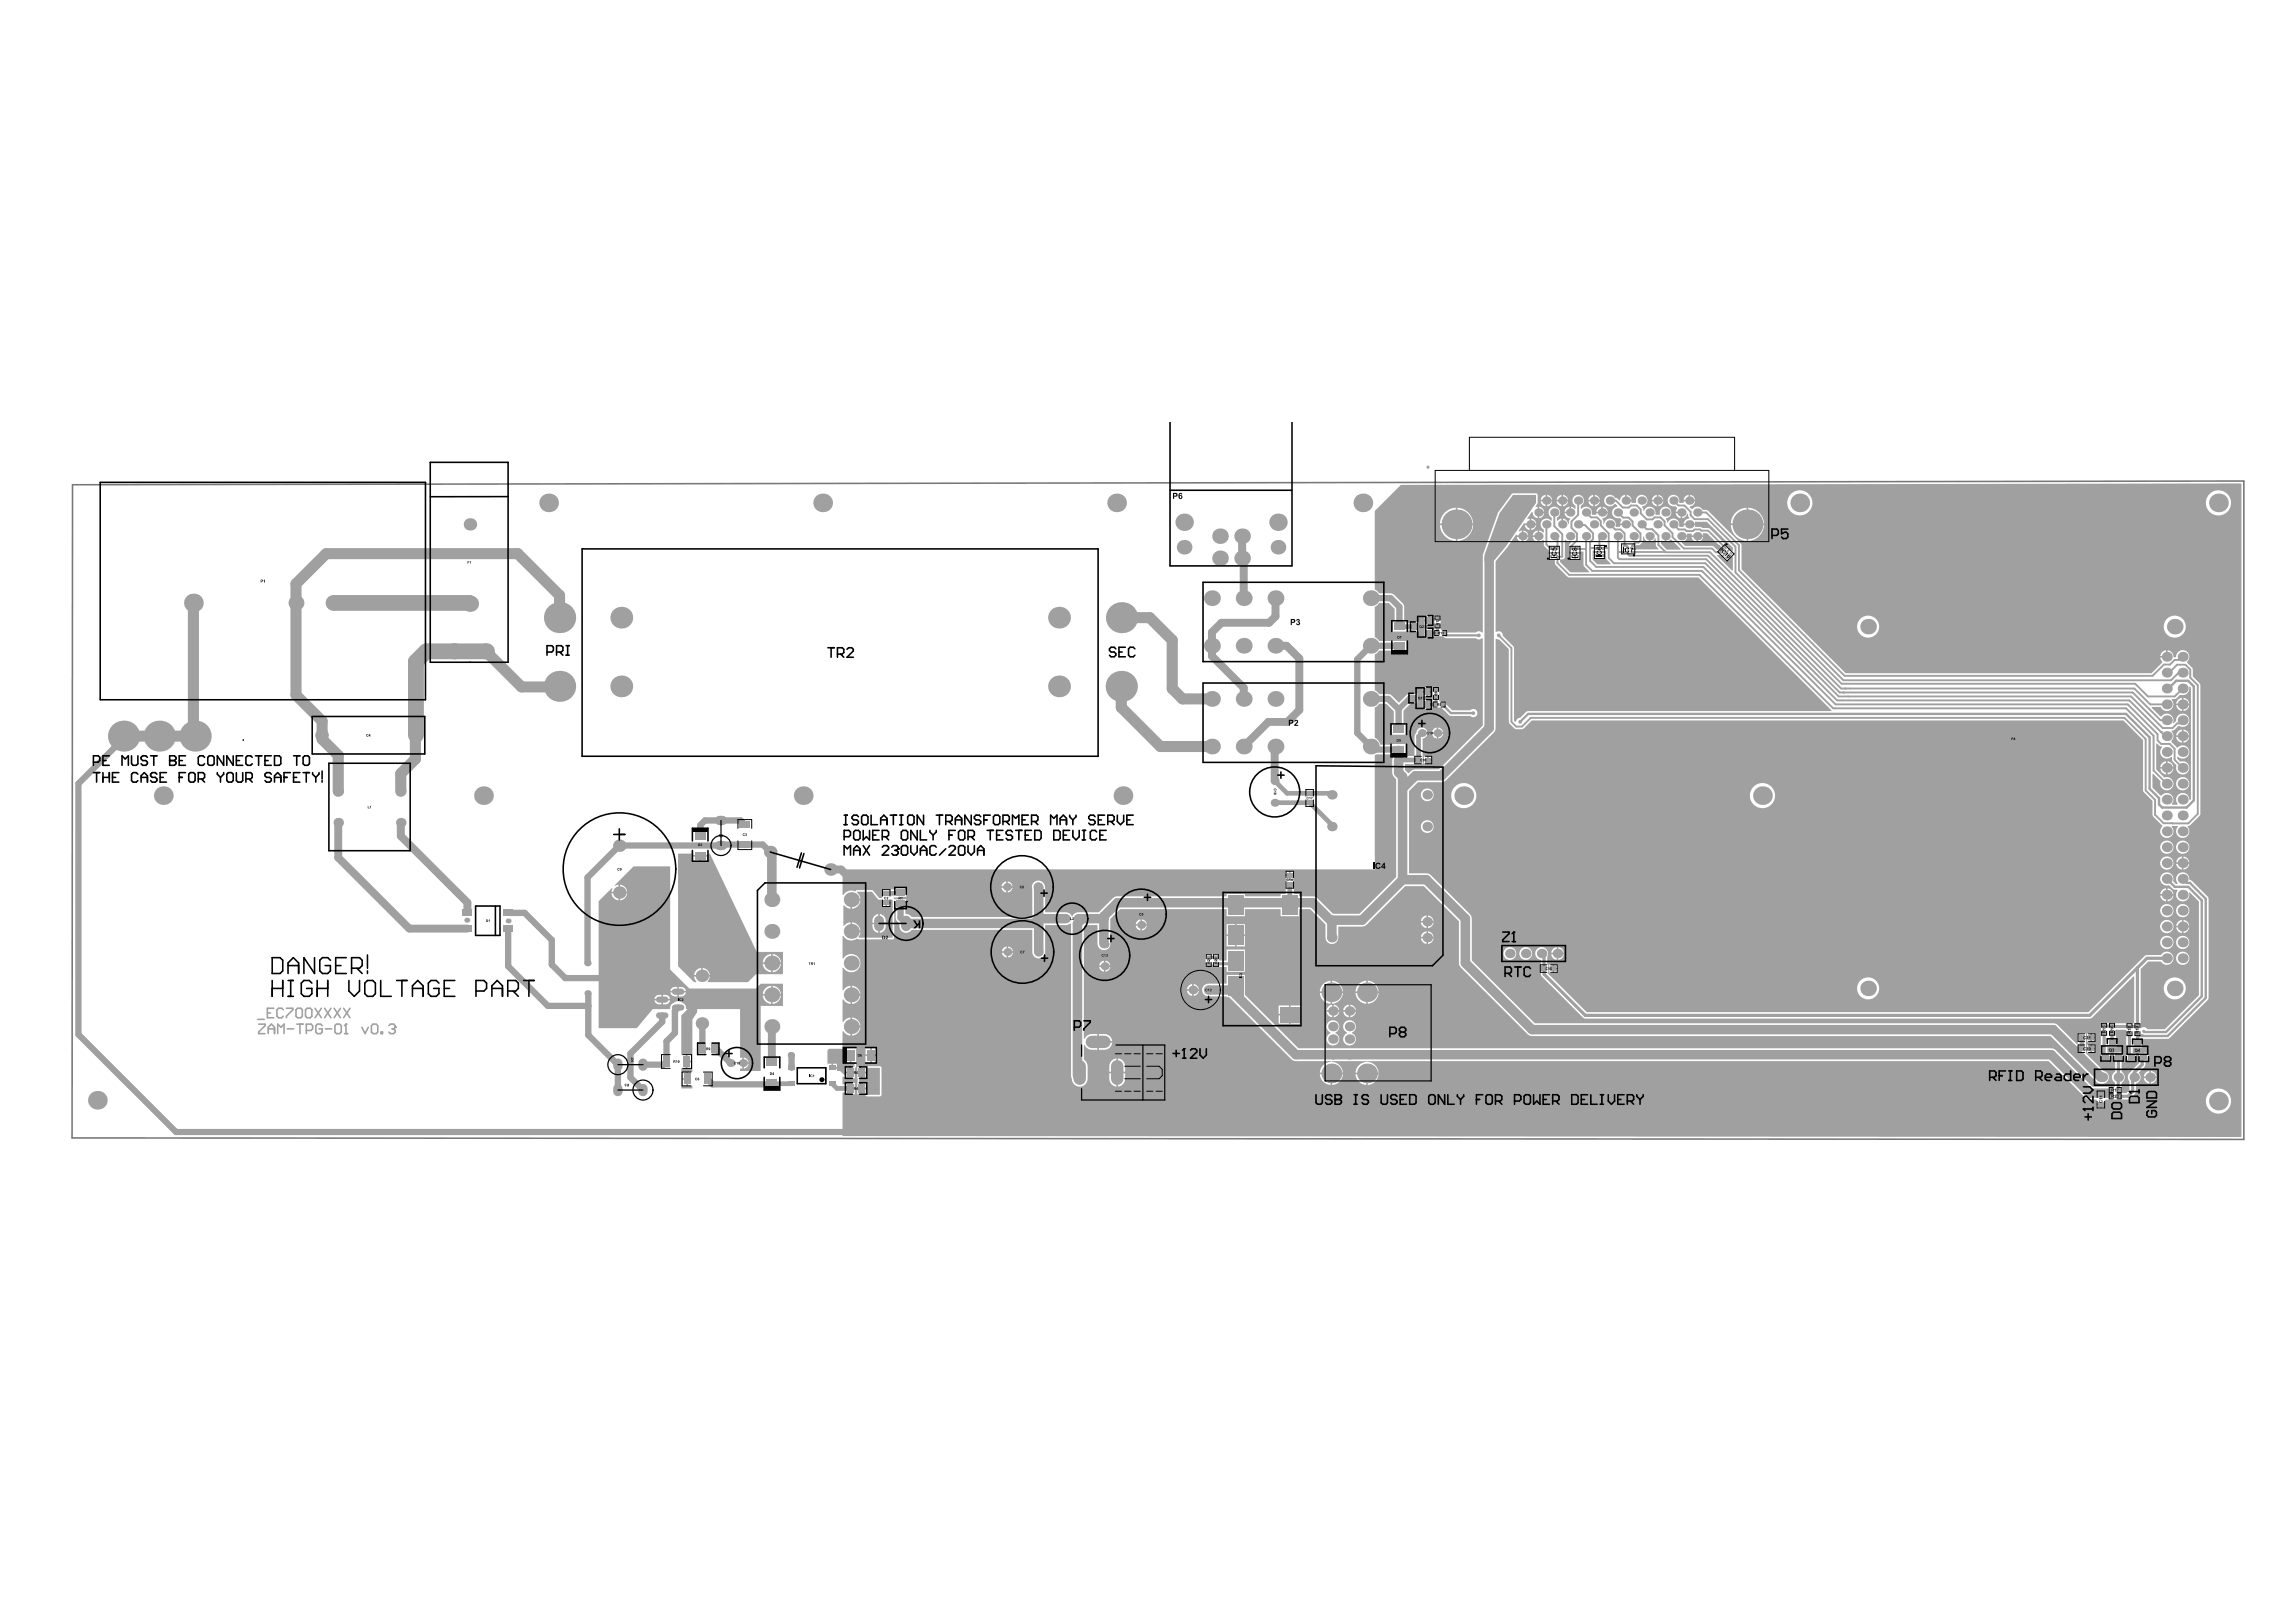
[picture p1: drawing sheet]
<svg xmlns="http://www.w3.org/2000/svg" width="297mm" height="210mm" viewBox="0 0 297 210" stroke-linecap="round" stroke-linejoin="round" font-family="sans-serif">
<path d="M9.4 62.7l280.9-.5v85.3l-281-.2z" fill="none" stroke="#787878" stroke-width=".2"/>
<g fill="#a0a0a0">
<path d="M215.4 69.4h.2v.7l.6-.3 1.2 1.2v.1h-1.8l-.7-.7v-.4h.1l.4 .1z"/>
<path d="M212.6 69.4h.1v.2a.74 .74 0 0 0 .6 .5v-.7h.2v.7l.3-.1 .3-.3h.1v.9l.4 .4-.1 .1h-3v-.4l.2-.2a.76 .76 0 0 0 .9-.5z"/>
<path d="M195.7 64h3v1.1l-3.9 5.6-1.5 1.9-1.3 .1v-.8l2-5.5z"/>
<path d="M107 135.9l.3-.2h2v.7h.8v.1h.1v1h.3v.5l-.4 .1v.7h-.1v.1h-.6v.2l-.1 .1-.6-.6h-.4v-.3h-.6v-.1h-.1v-.5h-.5zM109.3 136.6v.9h.6v-.9zM107.8 137.7v.4h.5v-.4zM109.4 138.1v.6h.5v-.6z"/>
<path d="M206 71.3h.8l.1-.4h.1v.4h.8v1l.6 .6-.1 .1h-1.7l-.6-.6zM206.2 71.5v.8h1.5v-.8z"/>
<path d="M278.4 91.5h1.1a.86 .86 0 0 0 1.3 .4 .86 .86 0 0 0 .1-1.3l.1-.1 .5-.1 .6-.5a.88 .88 0 0 0 1.1-1l.3 .1v14.4l-.2 .1h-.1a.86 .86 0 0 0-1.1-.8 .86 .86 0 0 0-.4 1.3v.1h-.7v-.1a.85 .85 0 0 0-.1-1.2 .85 .85 0 0 0-1.3 .2h-.1l-1-1.1v-1.7l.1-.1 .9 1a.86 .86 0 0 0 .7 1.2 .86 .86 0 0 0 1-1 .86 .86 0 0 0-1.2-.7l-1-1v-3.4l.3 .3 .4 .1v.1a.86 .86 0 0 0 0 1.2 .86 .86 0 0 0 1.2 .1h.1v.4l.6 .7a.86 .86 0 0 0 .7 1.1 .86 .86 0 0 0 .9-.9 .86 .86 0 0 0-1.1-.7l-.4-.4v-.3h.1a.86 .86 0 0 0 1.2 0 .86 .86 0 0 0 0-1.2 .86 .86 0 0 0-1.3 .1l-.8-.8v-.1a.85 .85 0 0 0 0-1.3l.1-.1h.3l.5-.5h.2a.86 .86 0 0 0 1.2-.5 .86 .86 0 0 0-.7-1.1 .86 .86 0 0 0-1 .9l-.3 .3h-.1a.85 .85 0 0 0-.3-1.1 .85 .85 0 0 0-1.2 .2h-.1l-1.1-1.1zM282.5 90.3v.8h.7v-.2a.84 .84 0 0 0-.7-.6zM281.8 90.5l-.3 .6h.8v-.8zM282.5 91.3v.7h.1a.84 .84 0 0 0 .6-.7zM281.5 91.3v.1a.84 .84 0 0 0 .8 .6v-.7zM282.5 94.4v.8h.7v-.2a.84 .84 0 0 0-.7-.6zM281.8 94.7l-.3 .5h.8v-.8zM282.5 95.4v.7h.1a.84 .84 0 0 0 .6-.7zM281.5 95.4v.1a.84 .84 0 0 0 .8 .6v-.7zM280.4 98.5v.8h.8v-.2a.84 .84 0 0 0-.8-.6zM279.7 98.8l-.2 .5h.7v-.8zM280.4 99.5v.7h.1a.84 .84 0 0 0 .7-.7zM279.5 99.5v.1a.84 .84 0 0 0 .7 .6v-.7zM281.5 101.4a.86 .86 0 0 0 1.7 0 .86 .86 0 0 0-1.7 0z"/>
<path d="M111.4 138.8h.1v-.1h.6v-.5h1.7v3.5h-1.6l-.1-.1v-.6h-.6v-.1h-.1v-.8h-.2v-.5h.2zM111.6 138.9v.7h.5v-.7zM111.6 140.1v.7h.5v-.7z"/>
<path d="M109.1 117.2l.1-.1a1.08 1.08 0 0 0 .8 .5v-1.2h.1v-.1h1.2a1.08 1.08 0 0 0-.4-.8v-.1h1.9l.8 1h.5v.3h1.1v-.3h.3v5h-4.4v-.1l.2-.7h-1.2v-.1h-.1v-1.1a1.08 1.08 0 0 0-.8 .4h-.1zM114.8 116.9v.5h.4v-.5zM114.1 116.9v.5h.5v-.5zM110.2 116.5v1.1a1.15 1.15 0 0 0 1.1-1.1zM113.8 118.3v1.1h.8a.91 .91 0 0 0-.8-1.1zM113.1 118.5a1.01 1.01 0 0 0-.2 .9h.7v-1.1zM110.2 119.4v1h1.1a1.15 1.15 0 0 0-1.1-1zM113.8 119.6v1.1h.2a.93 .93 0 0 0 .6-1.1zM112.9 119.6a.91 .91 0 0 0 .7 1.1v-1.1z"/>
<path d="M202.4 69.9l.2-.1 .2 .2 .4 .1v.1l-.2 .4v.8h1.9v1.8l.7 .8v.1h-2.4l-1.4-1.4v-.3h.3a.33 .33 0 0 0 .3-.3zM203.8 71.7v.7h.7v-.7zM203 71.7v.7h.7v-.7z"/>
<path d="M217.5 69.3h.8v-.2h.5v.2h1.5v-.3h.5l1.9 1.9-.3 .2h-.3l-.4-.4-.2-.1h-3.5l-.4-.4 .1-.1a.74 .74 0 0 0 .6-.6h-.8zM219.7 69.5v.6h.1a.74 .74 0 0 0 .5-.6zM218.8 69.5l.1 .1a.74 .74 0 0 0 .6 .5v-.6z"/>
<path d="M87.7 110.5h2v.2h1.8v-.2h.3l6.1 12.7h3.4v2.9h-3.5l-1 1h-5.2l.2-.7h-2l.3 .6v.1h-.3l-2.1-2.1zM90.7 110.9v.6h.8v-.6zM89.7 110.9v.6h.8v-.6zM100 123.5v1h1a1.15 1.15 0 0 0-1-1zM99 123.8l-.2 .2-.1 .5h1.1v-1l-.5 .1zM100 124.7v1.1a1.15 1.15 0 0 0 1-1.1zM98.7 124.7a1.15 1.15 0 0 0 1.1 1.1v-1.1zM90.9 125.3v.9h.9a.99 .99 0 0 0-.9-.9zM90.1 125.6l-.3 .6h.9v-.9z"/>
<path d="M77.5 116.6l1.7-1.7v.1l-.1 .4h.9v-.9l-.4 .1h-.1l2.5-2.5h4.7v13.4l2.5 2.4h8.6l.6-.6h2.9v2.9h-2.9v8.4h-2.7v-.3h.3v-1.4l-.3-.1v-6.2h-5.5v.4l-.6 .9v6.8l-.1 .1h-.5v1.7h.5l.1 .4h-1.5v-2.6l.1-.1h.5v-1.7l-.6-.1v-5l.9-.8h-.2a1.09 1.09 0 0 0-.9-1 1.09 1.09 0 0 0-1.2 .6l-.1 .4h-2.2l-2 2.5h-4.9zM80.2 114.5v.9h.9a.99 .99 0 0 0-.9-.9zM80.2 115.6v.9a.99 .99 0 0 0 .9-.9zM79.1 115.6a.99 .99 0 0 0 .9 .9v-.9zM87.8 127.7v.5h.9l-.3-.4zM86.9 127.9l-.2 .3h.9v-.5h-.4zM100 127.6v1h1a1.15 1.15 0 0 0-1-1zM99 127.9l-.2 .3-.1 .4h1.1v-1l-.5 .1zM87.8 128.4v.5h.6l.3-.5zM86.7 128.4l.3 .5h.6v-.5zM85.8 128.7v.6h.9l-.3-.5zM84.8 128.9l-.1 .4h.9v-.6l-.5 .1zM100 128.8v1.1a1.15 1.15 0 0 0 1-1.1zM98.7 128.8a1.15 1.15 0 0 0 1.1 1.1v-1.1zM85.8 129.5v.5l.6-.1 .3-.4zM84.7 129.5l.3 .4 .6 .1v-.5zM88.9 136.5v.8h.5v-.8zM96.2 136.9v.6h.6v-.1a.71 .71 0 0 0-.6-.5zM88.9 137.5v.7h.5v-.7zM96.2 137.7v.6h.1a.71 .71 0 0 0 .5-.6zM88.3 138.8v.7h.5v-.7zM88.3 139.7v.8h.5v-.8z"/>
<path d="M109 112.5h68.9v-14.8l.2-.1h1.9v.1h.2l-.1 .7v1.6a1.09 1.09 0 0 0 .5 .8v12.7l-4.7 4.8h-3.5l-2.1-2.2-.5-.1h-1.8v-.3h-.6v-1.8h-1.1v1.8h-.6v.3h-4.6v-.3h-2.4v.3h-14.1l-.6 .2-1.8 1.9h-2.7a.81 .81 0 0 0-.7 .5l-.2-.1a.83 .83 0 0 0-.7-.4h-2.7v-3.3a.85 .85 0 0 0-1-.8 .85 .85 0 0 0-.6 1.1v3.4l-.2 .2h-15.5a.83 .83 0 0 0-.7-.4l-.1-.1v-.6h.2v-1.2h-1.5l-.2-.1v-.2h1.7v-1.3h-1.5v.3h-1.7v1v.1h-.4l-.8-1h-2l-.2 .1a1.3 1.3 0 0 0-1.6 .5h-.1zM167 112.7v.4h.4v-.4zM166.3 112.7v.4h.5v-.4zM167 113.3v.5h.4v-.5zM166.3 113.3v.5h.5v-.5zM130.4 114.1v.6h.6v-.1a.71 .71 0 0 0-.6-.5zM129.8 114.3l-.2 .4h.6v-.6zM130.4 114.9v.6l.4-.2 .2-.4zM129.6 114.9l.2 .4 .4 .2v-.6z"/>
<path d="M109 121.1h.1a1.17 1.17 0 0 0 1.7 .4l.3 .1 4.5-.1 .1-.1v-3.7l.1-.1h.1v1.2a.89 .89 0 0 0 .4 .7 1.03 1.03 0 0 0 1.1 1.2l.5-.4h15.7v3.1a.83 .83 0 0 0 .9 .6 .83 .83 0 0 0 .7-.8v-3.5h2.7l.6-.2h.1v19.7a1.43 1.43 0 0 0 .9 1.4 1.01 1.01 0 0 0 1.2-1v-1.9l-.1-.2-.4-.4v-1.9h.1l.1 .1a1.02 1.02 0 0 0 .9 .6h.7v-2.1h-.7a1 1 0 0 0-1 .6h-.1v-14.5l.2-.2h1.6v2.6a.83 .83 0 0 0 .9 .6 .83 .83 0 0 0 .7-.8v-3.2l1.3-1.2h13.8v.9h2.4v-.9h4.6v.9h2.3v-.9h1.5l2 1.9v2a.83 .83 0 0 0 .9 .6 .83 .83 0 0 0 .7-.9v-1.4h3.1l.4-.1 5.2-5.1h2.4l4.5 4.5v5.4l.2 .4 8.7 8.8 .4 .2 67.3 .1 5.9 5.9a.9 .9 0 0 0 1.3 .1 .9 .9 0 0 0 .1-1.3l-.4-.2-2.3-2.3v-2.6h-1.1v1.4l-.1 .1-2.5-2.5-.6-.3h-67l-8.2-8.1v-5.4l-.2-.6-5.2-5.2-.5-.1h-2.2v-10.6l1.1-1.2h3.1l.4-.1 6.5-6.5 .1-.4v-11.5h.1l.3 .1 1.3 1.2v9.4l.1 .3 .6 .6 .3 .1 .8-.1 1.2-1.1h76.5l2.6 2.6v6.6l1.2 1.2v2l1.2 1.2 .1 .1a.86 .86 0 0 0-.1 1.3 .86 .86 0 0 0 1.2 0 .86 .86 0 0 0 0-1.2l.1-.1h.7l.1 .1a.86 .86 0 0 0 0 1.2 .86 .86 0 0 0 1.2 0 .86 .86 0 0 0 0-1.2v-.1l.3-.1 1.3-1.2 .1-.3v-16.6l-.1-.3-.9-.8v-1.1l-.8-.7 .1-.2a.86 .86 0 0 0-.3-1.4 .86 .86 0 0 0-1.2 .8l-.2 .1-.1-.3a.84 .84 0 0 0-.8-.7v.9h-.1v.1h-.8l.2 .6-1.3 1.4h-39.6l-13.5-13.4v-3.3l-4.3-4.3-.7-.1a.74 .74 0 0 0-1.3-.1h-.2l-.2-.3 .2-.1a.74 .74 0 0 0 .5-.6h-1.5v.2h-.5l-.1-.1a.75 .75 0 0 0-.6-1 .75 .75 0 0 0-.8 .9 .75 .75 0 0 0 .9 .6l.3 .3-.2 .4h.7v.1h.1v.8l.1-.1a.75 .75 0 0 0 .6-.5h.1v.3l.2 .2-.2 .1a.74 .74 0 0 0-.6 .7h1.5v-.3h1.5l3.4 3.4v.4h-.1l-.2-.2-1 1 .5 .6 .7-.7h.1v1.8l-.1 .1-2-2 .1-.1h.3l.2 .2 .4-.5-.2-.3 .1-.1 .3 .3 .4-.5-2.5-2.5-.2-.1h-.8l-.3-.1h-.6v-.2h-1.5v.2h-.5l-.1-.1a.75 .75 0 0 0-.5-1 .75 .75 0 0 0-.9 .5h-.1l-.2-.5a.75 .75 0 0 0 .7-.9 .75 .75 0 0 0-.9-.6 .75 .75 0 0 0-.5 .9l-.1 .1h-.5l-.1-.1a.75 .75 0 0 0-.5-.9 .75 .75 0 0 0-.9 .5h-.1l-.1-.6a.75 .75 0 0 0 .6-.8 .75 .75 0 0 0-.9-.7 .75 .75 0 0 0-.5 1l-.1 .1h-.5v-.2h-.8v-.1h-.1v-.8l-.1 .1a.74 .74 0 0 0-.5 .6h-.1l-.3-.2-.3-.1a.75 .75 0 0 0-1.1-.2 .75 .75 0 0 0-.1 1.1 .75 .75 0 0 0 1.2-.1h.1l.3 .3-.2 .1a.75 .75 0 0 0-.5 .9 .75 .75 0 0 0 .9 .5l.3 .2-.2 .6h.7v.2h-.7v.2h-.5l-.1-.1a.75 .75 0 0 0-.6-1 .75 .75 0 0 0-.9 .7h-.1v-.5l-.1-.1v-.1l.5-.3 .2-.4h-1.5v.2h-.5l-.1-.1a.75 .75 0 0 0-.4-.9 .75 .75 0 0 0-.9 .3l-.1-.1v-.4a.75 .75 0 0 0 .3-1.1 .75 .75 0 0 0-1.2 0 .75 .75 0 0 0 .2 1.1v.4l-.1 .1-.5-.3v.7h-.1v.1h-.7l.2 .4 .6 .4-.2 .2v.4h-.1l-.3-.5-.4-.2v.8h-.2v-.8l-.5 .3h-.1l.1-.4a.75 .75 0 0 0 .2-1.2 .75 .75 0 0 0-1.2 .1 .75 .75 0 0 0 .3 1.1v.4h-.2a.75 .75 0 0 0-1.1 0 .75 .75 0 0 0 .2 1.1v.4h-.1l-.5-.2v1.4l.5-.3 .1 .1v.7l.7 .6v.2h1.4v.3h-.6v.4h-.2v-.4h-.6v.7h.8l.1 .7 1.6 1.6h16.8l17.2 17.2v.1h-39.2l-.3 .1-.7 .8-.4 .1-.3 .4-.1-.1v-9.4l-.1-.3-1.4-1.4a.53 .53 0 0 0-.8-.4l-.1-.1v-9.1l1.5-1.8 1.1-1.6h.1v.1h.7v-.6l-.4 .1v-.1l.7-1 .7 .1v-.7l-.3 .1v-.1l.6-.9 .1 .1v.2a.74 .74 0 0 0 .6 .6v-1.5h-.2h-.1l.3-.5v-1.1l-.2-.2-3.1 .1-1.8 2.4-2 5.6v9.9l-.1 .1a.53 .53 0 0 0-.8 0h-3.7v-.4h-.8v-1.3h-.8v1.3h-.2v-.2h-1.1v1.2h1.1v-.2h1.3l.4 .3h3.8l.4 .2 .5-.2v11.3l-5.7 5.7h-3l-.4 .1-.4 .4-.2-.1-.3-.4v-.7h2.3l-.1-3.3h.1a.72 .72 0 0 0 .6-.9 .72 .72 0 0 0-.8-.6 .72 .72 0 0 0-.7 .7l-.2 .5v2.5h-1.3v-.1h.2v-1.4l-3.3 .1-.2-.5-.5-.4v-3.9l.5-.5h.9l1 .9v1.7h-.3v1.4h1.9v-1.4h-.3v-1.7l1-1h.8v-1.3h-1.2l-1.2 1.2-1.1-1-.3-.1h-1.2l-.5-.5v-4.6l.5-.5h1.7v.2h1.9v-1.5h-3.6l-.5-.5v-3.9l.5-.5h1.3l.7 .8v1.5h-.3v1.4h1.9v-.1h.4v.1h1.2v-1.2h-1.2v.1h-.4v-.3h-.3l-.1-1.9-.1-.3-1.1-1.1-.5-.2h-1.5l-.5-.5v-10.2l3.3-3.4 108.7-.1h.1v84.5h-.1l-180.9-.1v-5.6h.4v.2h1.2v-1.5h-1.2v.2h-.4v-1l.3 .1 .1 .2h1.2v-1.4l.1-.1 .1-.6v-1.9h-1.3l-.1-.1h-.4v-2l.1-.1a1.14 1.14 0 0 0 .9 .6v-2.3a1.14 1.14 0 0 0-.9 .6l-.1-.1v-2.8l.1-.1a1.14 1.14 0 0 0 .9 .6v-2.3a1.14 1.14 0 0 0-.9 .6l-.1-.1v-2.9h.1a1.19 1.19 0 0 0 1.8 .3 1.19 1.19 0 0 0 0-1.8 1.19 1.19 0 0 0-1.8 .3h-.1zM218.7 64v.7h.6v-.1a.74 .74 0 0 0-.6-.6zM202.2 64v.7h.7l-.1-.1a.74 .74 0 0 0-.6-.6zM214.6 64v.7h.6v-.1a.74 .74 0 0 0-.6-.6zM206.3 64v.7h.7v-.1a.74 .74 0 0 0-.7-.6zM210.4 64v.7h.7v-.1a.74 .74 0 0 0-.7-.6zM200.2 64v.7h.6v-.1a.74 .74 0 0 0-.6-.6zM218 64.2l-.2 .5h.7v-.7zM201.6 64.2l-.2 .5h.6v-.7zM213.9 64.2l-.2 .5h.6v-.7zM205.7 64.2l-.2 .5h.6v-.7zM199.5 64.2l-.2 .5h.7v-.7zM214.6 64.9v.6a.74 .74 0 0 0 .6-.6zM206.3 64.9v.6h.1a.74 .74 0 0 0 .6-.6zM202.2 64.9v.6h.1a.74 .74 0 0 0 .6-.6zM200.2 64.9v.6h.1a.74 .74 0 0 0 .5-.6zM213.7 64.9v.1a.74 .74 0 0 0 .6 .5v-.6zM205.5 64.9v.1a.74 .74 0 0 0 .6 .5v-.6zM201.4 64.9v.1a.74 .74 0 0 0 .6 .5v-.6zM199.3 64.9v.1a.74 .74 0 0 0 .7 .5v-.6zM207.4 65.6v.6h.6v-.1a.74 .74 0 0 0-.6-.5zM199.1 65.6v.6h.7v-.1a.74 .74 0 0 0-.7-.5zM206.7 65.8l-.2 .4h.7v-.6zM202.6 65.8l-.2 .4h.6v-.6zM285.4 65.1a1.63 1.63 0 0 0 3.2 0 1.63 1.63 0 0 0-3.2 0zM231.2 65.1a1.65 1.65 0 0 0 3.3 0 1.65 1.65 0 0 0-3.3 0zM199.1 66.4v.7l.1-.1a.74 .74 0 0 0 .6-.6zM216.8 66.4v.1a.74 .74 0 0 0 .6 .6v-.7zM226.2 65.7v2.1h2a2.13 2.13 0 0 0-2-2.1zM198.1 67.1v.7h.6v-.1a.74 .74 0 0 0-.6-.6zM188.5 65.7v2.1h2.1a2.13 2.13 0 0 0-2.1-2.1zM186.9 66.3a2.12 2.12 0 0 0-.6 1.5h2v-2.1h-.2a2.16 2.16 0 0 0-1.2 .6zM224.5 66.3a2.12 2.12 0 0 0-.6 1.5h2.1v-2.1h-.3a2.16 2.16 0 0 0-1.2 .6zM198.1 68v.6h.1a.73 .73 0 0 0 .5-.6zM197.3 68a.74 .74 0 0 0 .6 .6v-.6zM197.1 68.7v.6h.6v-.1a.74 .74 0 0 0-.6-.5zM198.5 68.9l-.2 .4h.6v-.6zM226.2 68v2a2.13 2.13 0 0 0 2-2zM186.3 68a2.13 2.13 0 0 0 2 2v-2zM188.5 68v2a2.13 2.13 0 0 0 2.1-2zM223.9 68a2.13 2.13 0 0 0 2.1 2v-2zM197.1 69.5v.6h.1a.74 .74 0 0 0 .5-.6zM198.3 69.5v.1a.74 .74 0 0 0 .6 .5v-.6zM196.2 69.5v.1a.74 .74 0 0 0 .7 .5v-.6zM186.1 79.6v.4h.3v-.4zM185.6 79.6v.4h.3v-.4zM184.9 79.7v.5h.5v-.5zM184.3 79.7v.5h.4v-.5zM184.9 80.4v.5h.5v-.5zM184.3 80.4v.5h.4v-.5zM279.9 81.1a1.45 1.45 0 0 0 2.9 0 1.45 1.45 0 0 0-2.9 0zM240.3 81.1a1.43 1.43 0 0 0 2.8 0 1.43 1.43 0 0 0-2.8 0zM279.7 84.4l-.2 .5h.7v-.8zM185.9 88.9v.3h.3v-.3zM185.4 88.9v.3h.3v-.3zM184.7 88.9v.5h.5v-.5zM184.1 88.9v.5h.4v-.5zM184.7 89.6v.5h.5v-.5zM184.1 89.6v.5h.4v-.5zM184.1 90.6v1.2h1.1v-.2h1.3l1.1 1 2.6 .1a.54 .54 0 0 0 .8 0 .54 .54 0 0 0 0-.8 .54 .54 0 0 0-.8 0h-2.3l-.9-.8v-.3h-.8v-1.4h-.4v-.1v.1h-.4v1.3h-.2v-.1zM186.1 94.2v.6h.6v-.1a.71 .71 0 0 0-.6-.5zM185.5 94.3l-.2 .5h.6v-.6zM186.1 95v.6h.1a.71 .71 0 0 0 .5-.6zM185.3 95v.1a.71 .71 0 0 0 .6 .5v-.6zM184.8 97.8v.5h.5v-.5zM184.2 97.8v.5h.4v-.5zM184.8 98.5v.4h.5v-.4zM184.2 98.5v.4h.4v-.4zM183.8 102.9a.85 .85 0 0 0 1.7 0 .85 .85 0 0 0-1.7 0zM226.4 103a1.63 1.63 0 0 0 3.2 0 1.63 1.63 0 0 0-3.2 0zM187.7 103a1.65 1.65 0 0 0 3.3 0 1.65 1.65 0 0 0-3.3 0zM183.8 107a.85 .85 0 0 0 1.7 0 .85 .85 0 0 0-1.7 0zM281.5 109.6a.86 .86 0 0 0 1.7 0 .86 .86 0 0 0-1.7 0zM279.5 109.6a.86 .86 0 0 0 1.7 0 .86 .86 0 0 0-1.7 0zM282.5 110.8v.8h.7v-.1a.84 .84 0 0 0-.7-.7zM281.8 111.1l-.3 .5h.8v-.8zM282.5 111.8v.7h.1a.84 .84 0 0 0 .6-.7zM281.5 111.8v.1a.84 .84 0 0 0 .8 .6v-.7zM279.5 111.7a.86 .86 0 0 0 1.7 0 .86 .86 0 0 0-1.7 0zM198.9 122.8a.82 .82 0 0 0-.2 .9 .82 .82 0 0 0 .6 .5v.6h-.1v1.1h.1l.2 .5 5.3 5.3 .3 .1h65.3l.3-.1 5.3-5.4 .1 .1v6l-4.3-.1v5.1h1.2v-1.2h-.4v-.7h1.3v-1.1l-.2-.4-.1-.7h1.5v4.1h1.2v-1.1h-.4v-.7h1.2v-1.1l.1-.1h3.4l5.1-5.1v-13l-.1-.3-2-2-.4-.2a.86 .86 0 0 0-1.1-.9 .86 .86 0 0 0-.4 1.4v.1h-.2l-.4-.4a.86 .86 0 0 0-.7-1.1 .86 .86 0 0 0-.9 .9 .86 .86 0 0 0 1.1 .7l.6 .6h.5v.1a.86 .86 0 0 0 .5 1.4 .86 .86 0 0 0 1-1.1h.1l1.2 1.2v12.1l-4.4 4.4h-2.3a.53 .53 0 0 0-.8-.2h-.1v-7.6l1-1h1.7a.86 .86 0 0 0 1.3 .3 .86 .86 0 0 0 0-1.4 .86 .86 0 0 0-1.3 .3h-1.8l-.3 .1-7.3 7.3h-64.9l-5-5v-1.2h-.1v-1a.83 .83 0 0 0-.3-1.1 .83 .83 0 0 0-1 .1zM280.4 114.9v.8h.8v-.1a.84 .84 0 0 0-.8-.7zM279.7 115.2l-.2 .5h.7v-.8zM280.4 115.9v.7h.1a.84 .84 0 0 0 .7-.7zM279.5 115.9v.1a.84 .84 0 0 0 .7 .6v-.7zM281.5 117.8a.86 .86 0 0 0 1.7 0 .86 .86 0 0 0-1.7 0zM279.5 117.8a.86 .86 0 0 0 1.7 0 .86 .86 0 0 0-1.7 0zM184.7 118.5v.7h.8l-.1-.1a.81 .81 0 0 0-.7-.6zM184.1 118.7l-.3 .5h.7v-.7zM147.7 119v.6h.7l-.1-.1a.71 .71 0 0 0-.6-.5zM147.1 119.2l-.2 .4h.6v-.6zM282.5 119.1v.7h.7v-.1a.84 .84 0 0 0-.7-.6zM281.8 119.3l-.3 .5h.8v-.7zM184.7 119.4v.7h.2a.81 .81 0 0 0 .6-.7zM183.8 119.4v.1a.81 .81 0 0 0 .7 .6v-.7zM147.7 119.8v.6h.1a.71 .71 0 0 0 .6-.6zM146.9 119.8v.1a.71 .71 0 0 0 .6 .5v-.6zM282.5 120v.7h.1a.84 .84 0 0 0 .6-.7zM281.5 120v.1a.84 .84 0 0 0 .8 .6v-.7zM279.5 119.9a.86 .86 0 0 0 1.7 0 .86 .86 0 0 0-1.7 0zM160 119.6v1.3h1.1v-1.3zM158.7 119.6v1.3h1.1v-1.3zM184.7 120.5v.7h.8l-.1-.1a.81 .81 0 0 0-.7-.6zM184.1 120.8l-.3 .4h.7v-.7zM184.7 121.4v.8l.2-.1a.81 .81 0 0 0 .6-.7zM183.8 121.4v.2a.81 .81 0 0 0 .7 .6v-.8zM160 121.1v1.4h1.1v-1.4zM158.7 121.1v1.4h1.1v-1.4zM281.5 122a.86 .86 0 0 0 1.7 0 .86 .86 0 0 0-1.7 0zM279.5 122a.86 .86 0 0 0 1.7 0 .86 .86 0 0 0-1.7 0zM130.4 122.5v.6h.6v-.1a.71 .71 0 0 0-.6-.5zM129.8 122.7l-.2 .4h.6v-.6zM201.6 122.6v.7h.7v-.1a.81 .81 0 0 0-.7-.6zM200.9 122.8l-.2 .5h.7v-.7zM129.6 123.3v.1a.71 .71 0 0 0 .6 .5v-.6zM130.4 123.3v.6h.1a.71 .71 0 0 0 .5-.6zM201.6 123.5v.7h.1a.81 .81 0 0 0 .6-.7zM200.7 123.5v.1a.81 .81 0 0 0 .7 .6v-.7zM196.6 123.4a.83 .83 0 0 0 1.6 0 .83 .83 0 0 0-1.6 0zM194.5 123.4a.85 .85 0 0 0 1.7 0 .85 .85 0 0 0-1.7 0zM156 123.5v1.1h.4v.1h.1v.5h.3v-.3l.1-.1v.4l1.8-.1v.7h2.4v-2.9h-2.4v1.4h-1v-.8zM281.5 124a.86 .86 0 0 0 1.7 0 .86 .86 0 0 0-1.7 0zM143 124.3v.6h.6v-.1a.71 .71 0 0 0-.6-.5zM142.4 124.5l-.2 .4h.6v-.6zM156 124.8v.4h.3v-.4zM201.1 124.8v.4h.4v-.4zM200.4 124.8v.4h.5v-.4zM143 125.1v.6h.1a.71 .71 0 0 0 .5-.6zM142.2 125.1v.1a.71 .71 0 0 0 .6 .5v-.6zM201.1 125.4v.5h.4v-.5zM200.4 125.4v.5h.5v-.5zM154.4 127.4v.6h.7v-.1a.76 .76 0 0 0-.7-.5zM153.8 127.6l-.2 .4h.6v-.6zM172.3 126.9v1.4h1.4a1.47 1.47 0 0 0-1.4-1.4zM171.2 127.3a1.44 1.44 0 0 0-.4 1h1.3v-1.4a1.45 1.45 0 0 0-.9 .4zM177 126.9v1.4h1.3a1.47 1.47 0 0 0-1.3-1.4zM175.8 127.3a1.44 1.44 0 0 0-.4 1h1.4v-1.4a1.45 1.45 0 0 0-1 .4zM110.2 127.6v1h1.1a1.15 1.15 0 0 0-1.1-1zM154.4 128.2v.7h.1a.76 .76 0 0 0 .6-.7zM153.6 128.2v.1a.76 .76 0 0 0 .6 .6v-.7zM279.9 127.9a1.45 1.45 0 0 0 2.9 0 1.45 1.45 0 0 0-2.9 0zM240.3 127.9a1.43 1.43 0 0 0 2.8 0 1.43 1.43 0 0 0-2.8 0zM177 128.5v1.4a1.47 1.47 0 0 0 1.3-1.4zM170.8 128.5a1.47 1.47 0 0 0 1.3 1.4v-1.4zM172.3 128.5v1.4a1.47 1.47 0 0 0 1.4-1.4zM175.4 128.5a1.47 1.47 0 0 0 1.4 1.4v-1.4zM110.2 128.8v1.1a1.15 1.15 0 0 0 1.1-1.1zM172.5 130v.7h.8l-.1-.1a.81 .81 0 0 0-.7-.6zM171.9 130.2l-.3 .5h.7v-.7zM174.7 130v.7h.7v-.1a.81 .81 0 0 0-.7-.6zM174 130.2l-.2 .5h.7v-.7zM167 130.1v1.1h1.3v-1.1zM165.4 130.1v1.1h1.4v-1.1zM171.6 130.9v.1a.81 .81 0 0 0 .7 .6v-.7zM174.7 130.9v.7h.1a.81 .81 0 0 0 .6-.7zM173.8 130.9v.1a.81 .81 0 0 0 .7 .6v-.7zM172.5 130.9v.7h.2a.81 .81 0 0 0 .6-.7zM167 131.4v1.1h1.3v-1.1zM165.4 131.4v1.1h1.4v-1.1zM110.2 131.7v1h1.1a1.15 1.15 0 0 0-1.1-1zM110.2 133v1a1.15 1.15 0 0 0 1.1-1zM270.7 133.7v.5h.4v-.5zM270 133.7v.5h.4v-.5zM142.2 133.8v.9h1.7a1.01 1.01 0 0 0-1-.9zM270.7 134.4v.4h.4v-.4zM270 134.4v.4h.4v-.4zM174 132.3a.82 .82 0 0 0 .3 1.3v.1a.82 .82 0 0 0-.4 1.3 .82 .82 0 0 0 1.3 0 .82 .82 0 0 0-.3-1.3v-.1a.82 .82 0 0 0 .4-1.2 .82 .82 0 0 0-1.3-.1zM171.9 132.3a.82 .82 0 0 0 .2 1.3v.1a.82 .82 0 0 0-.3 1.3 .82 .82 0 0 0 1.3 0 .82 .82 0 0 0-.3-1.3v-.1a.82 .82 0 0 0 .3-1.2 .82 .82 0 0 0-1.2-.1zM270.7 135.2v.4h.4v-.4zM270 135.2v.4h.4v-.4zM142.2 134.9v1a1.44 1.44 0 0 0 1.6-.6l.1-.4zM270.7 135.8v.4h.4v-.4zM270 135.8v.4h.4v-.4zM112.8 135.6v.8h.6v-.8zM112 135.6v.8h.6v-.8zM112.8 136.6v.9h.6v-.9zM112 136.6v.9h.6v-.9zM144.6 137v1.7h1a1.44 1.44 0 0 0-.6-1.6zM143.8 137.3a1.56 1.56 0 0 0-.3 1.4h.9v-1.7zM278.3 138.6v.7h.7v-.1a.81 .81 0 0 0-.7-.6zM277.6 138.8l-.2 .5h.7v-.7zM278.3 139.5v.7h.1a.81 .81 0 0 0 .6-.7zM277.4 139.5v.1a.81 .81 0 0 0 .7 .6v-.7zM170.8 139a1.47 1.47 0 0 0 1.3 1.4v-1.4zM177 139v1.4a1.47 1.47 0 0 0 1.3-1.4zM175.4 139a1.47 1.47 0 0 0 1.4 1.4v-1.4zM172.3 139v1.4a1.47 1.47 0 0 0 1.4-1.4zM144.6 138.9v1.7a1.01 1.01 0 0 0 1-1v-.7zM143.5 138.9a1.44 1.44 0 0 0 .5 1.6l.4 .1v-1.7zM110.9 138.1v3.5h1l.3 .3 1.8-.1v-3.8h-1.9zM155.8 127.5a.83 .83 0 0 0-.2 .9 .83 .83 0 0 0 .7 .5h2.4v.1h.3l8.2 8.2 .4 .1h4.6v.1a1.48 1.48 0 0 0-1.4 1.4h2.9a1.48 1.48 0 0 0-1.4-1.4v-.1h4.5v.1a1.48 1.48 0 0 0-1.4 1.4h2.9a1.48 1.48 0 0 0-1.4-1.4v-.1h88.1l4.8 4.8a1.51 1.51 0 0 0 1.4 .2l.1 .5h1l.1-.5h3l.9-.9v-1.2a.84 .84 0 0 0 .4-1.4l.8-.9 .1-.5h.4v-1.1h-1.3v1.3l-1 1a.9 .9 0 0 0-.2 1.3v1.2l-.4 .4h-.6v-1.4a.83 .83 0 0 0 0-1.4v-1.3h.2v-1.2h-.4h-.9v1.2h.2v1.3a.83 .83 0 0 0 0 1.4v.5h-2.9l-4.7-4.7-.6-.2h-97.4l-6.9-7v-2.5h-2.4v1.1h-2.4zM271.9 143v.4h.4v-.4zM271.3 143v.4h.4v-.4zM285.4 142.5a1.63 1.63 0 0 0 3.2 0 1.63 1.63 0 0 0-3.2 0z"/>
</g>
<path d="M80.1 109.4h.1M93.4 109.3l-.1 .1M79.9 137.8h.1M86.2 134.8v2.6" fill="none" stroke="#a0a0a0" stroke-width=".82"/>
<path d="M99.6 110.3l.3 .2M134.3 114.8h.1M134.4 118.9v4.3" fill="none" stroke="#a0a0a0" stroke-width="1.2"/>
<path d="M184 94.9l-.5 .4M116.5 115.4l-.2 .2M166.9 114.5v2.6M172.1 102.7l.2 .2M172.3 106.8v.2M142.8 122.1l.1 .1M269.3 134.3v1.4M99.9 140.2v.1M107.7 140.2l.6 .7" fill="none" stroke="#a0a0a0" stroke-width=".61"/>
<g fill="none" stroke="#a0a0a0" stroke-width=".41">
<path d="M184.6 91.2h1.2M184.8 81.9h.1M185.8 91.2h.1M185.8 90.1v1.1M199.4 123.4l.4 .3M199.8 125.3v.8M272.2 133.6v3l.2 .2M272.2 132.8h.1M274.1 139.4l-.1 1.7M274.3 136.6l-.2 .2M275.5 133.7v2.9l.2 .2M276.1 138.8v.6l-.2 .2v1.7l-.6 .6"/>
<path d="M277.6 136.6l-.3 .2"/>
</g>
<path d="M214.4 67.9l.2 .1M186.8 81.9l.3 .3M280.3 89.1v.2M279.3 103.3v.8M276.8 134.1h.2M277.1 134l.1 .1M277.3 133.5l.1 .1" fill="none" stroke="#a0a0a0" stroke-width=".31"/>
<g fill="none" stroke="#a0a0a0" stroke-width=".25">
<path d="M200.1 67.9v2.6l.5 .5M201.1 69.6v-.2l.4 .4v1.2M201.1 66.3v1.8l1 1v3h-.6v.8M203.3 67.5v.8l.7 .7v.9l-.7 .7v.4M205.2 71h.1M205.2 69.4v1.6M206.1 69v.8M206.6 67l.5 .4v.6M207.3 69.4l-.4 .3v1.2M208.1 72.2l.7 .7M208.1 69v1.9M208.3 67.9l.6 .6"/>
<path d="M209.3 72.2l.2 .2M209.3 69.4v2M209.3 66.3l.7 .7M209.3 71.4h.1M209.3 71.4h.8M209.7 68.5l.5 .5-.1 1.6M210.1 70.6h.3M211 65.4h.7l.6 .5v.5M211.2 67.5v.5l1 1v1l-.2 .2h-.4l-.4 .4M211.8 70.8l-.2 .2h-.4M213 68.5h.8M213 67.2h.8"/>
<path d="M213.8 68.5h.1M214.3 69l.3 .3v1.2l.9 1M214.3 69h.1M214.8 67l.5 .5v.5M215.4 71.4h.1M216.4 69v.5M216.5 67.9l.7 .6M216.5 64.8l.6 .6M217.9 65.4l.8 .8v.5M218 68.5l.2 .2M219.2 68.5h.7l.2 .2M220.2 73.9l.1 .1"/>
<path d="M221.5 71l.5 .5M196.2 94h.7M237.7 90.6h.6M238 89.6h.5M238.5 89.6h.1M279.1 95v.8M279.6 94.7h.1M280.1 95l.2 .3M280.3 87h.3M280.7 96.3l.6 .6M281.3 85.4h.1M281.3 85.4l-.6 .6h-.8"/>
<path d="M281.7 86h1M281.9 87h.5M282.4 93.2l-.4 .4h-.3M282.4 85l-.4 .4M283.4 86.6v1.1M281 106.5v.1"/>
</g>
<path d="M43.8 106.5v4.5M51.9 106.5v1.7M99.9 132.9v4.5" fill="none" stroke="#a0a0a0" stroke-width="1"/>
<circle cx="277.1" cy="134" r=".15" fill="#a0a0a0"/>
<path d="M186.6 91.2l1.1 1.1h2.9M187.1 82.2h4.2M196.7 93.4l1-1h77.4l3 3v6.7l1.2 1.2M280.3 89.3l1.2-1.2h1.6l.7 .7v14.8l-.9 .9h-3.2l-.4-.4M279.8 119.9h.5M280.3 113.7l1.1 1.1h1.7l1.7 1.7v12.4l-4.6 4.7h-2.8M282.4 113.7l.5 .6h.4l2.1 2v12.8l-5 5h-3.2M276.5 133.7v1.3M276.8 134.1l-.3 .2M277.1 134l-.1 .1" fill="none" stroke="#a0a0a0" stroke-width=".31"/>
<g fill="none" stroke="#a0a0a0" stroke-width=".41">
<path d="M184.6 91.2h.1M184.8 81.9h1.2M186 81.9h.1M186 80.9v1M156.4 123.9h.9M158.2 122.5l-.2 .1v1.2M159.9 124.3l-.4 .4h-2.2M199.8 123.7v1.6M273.2 133.6v1.3M274.1 136.8v2.6M276.5 125.2v7.6h-4.3M277.3 136.8l-.2 .2v.8l-1 1"/>
<path d="M280.3 124h-2.5l-7.4 7.4h-65.3l-5.3-5.3M274 141.9h1.3"/>
</g>
<g fill="none" stroke="#a0a0a0" stroke-width=".25">
<path d="M201.5 72.9l1.5 1.5h16.9l17.3 17.3h37.9l3.5 3.5v4.5l1.7 1.7M204.2 71h1v2.1l.8 .8h14.2M204.2 67.9l.1 .1h.8l1 1M204.2 64.8v1.8l-.9 .9M205.2 66.3l.6 .7h.8M205.7 68.6h.1M206.1 69.8l-.4 .3v2.5l.8 .8h13.9l17.3 17.2M206.5 70.9h-.8M207.1 68l1 1M207.4 70.9h.1M207.4 70.9h.7v1.3M208.3 64.8h.7l.9 .9h.8l.3-.3"/>
<path d="M208.8 72.9h11.8l17.3 17.2h37.8l4.1 4.1h1.3l.6-.6M208.9 68.5h.8M209.3 71.4v.8M209.5 72.4h11.2l17.3 17.2M210 67h.7l.5 .5M210.4 70.6l.2 .2v.9l.2 .2h10.2l17.2 17.2h37.9l2.1 2.1h2.1M211.2 71.4h4.2M212.3 66.4l.7 .8M212.4 67.9l.6 .6M213.8 68.5l.5 .5M214.8 67h-.7l-.3 .2M215.3 68l1.1 1"/>
<path d="M215.5 71.5h5.7l17.1 17h37.9l1.7 1.6h3.5l1-1M216.4 69.5l1.4 1.5h3.7M217.1 65.4h.8M217.2 68.5h.8M218.7 66.7l.5 .5h1.8l3.5 3.5v3.4l14 13.9h42.4l1-1M219.2 68.5l-.2 .2h-.8M219.6 66.3h1.1l4.3 4.3v3.2l13.6 13.7h39.9l1.4-1.5M220.1 68.7h.9l2.2 2.2M220.3 74l17.2 17.2h37.8l3.8 3.8M222 71.5h.6M222.2 70.6h.2l.5 .6M193.9 82.2l1.6 1.7v9.5l.7 .6"/>
<path d="M196.9 94l1.1-1.1h76.8l2.8 2.7v6.7l1.2 1.2v1.9l1.1 1.1h1.1M238.3 90.6h37.2l4.4 4.4h.2M238.5 89.6h37.4l3.6 3.6h.8M238.7 89.1h.1M279.1 95.8l.5 .5h1.1M281.3 96.9v1.4l1.1 1.1M281.3 85.4h.7M281.7 86l-1.1 1M282.7 86l.7 .6M283.4 87.7l.9 1v16.6l-1.2 1.3h-2.1"/>
</g>
<path d="M25 78v17l.2 .3h-9.2M72.4 79.9v-2.8l-5.4-5.5h-24.8l-3.9 3.9v14.4l3.4 3.4v2.4l2.1 2v4.7M145.1 79.9h3.6l3 2.9v6.3l1.3 1.3h3.8M53.7 95.1v3.1l-1.8 1.9v2.3M62.9 84.3l4.6 4.6h4.7M145.1 88.8v2.8l5 5h6.7" fill="none" stroke="#a0a0a0" stroke-width="1.4"/>
<path d="M160.7 69.4v2.8l.2 .3v4.9M165 77.4v2.4l-.8 .8h-6.2l-1.2 1.2v3.1l4.1 4.1v1.4M164.9 96.7v4.4M165 83.6h1.5l1.6 1.6v6.7l-1.5 1.5h-2.5l-3.2 3.2M180.9 97v1.4M43.8 111l9.1 9.2h7.6M51.9 108.2l8.6 8.6v1.2M107.5 112.5h1.3l1 1" fill="none" stroke="#a0a0a0" stroke-width="1"/>
<g fill="none" stroke="#a0a0a0" stroke-width=".82">
<path d="M177.3 77.4h2.6l1.1 1.1v2.5M177.3 90.4h2.3l1.3 1.4v2.6M181 83.7v-.1h-3.7l-1.7 1.7v9.6l2.1 2.1h3.2M65.7 118.1h2.2l3.5 3.5v3.2l1.7 1.8h5.5l.2-.2M80.1 109.4l-4.1 4.1v11.1M80.1 109.4h13.2M93.4 109.3h5.3l.9 1M96.4 106.7l-.6-.5h-4.6l-.6 .6v1.3M116.5 117v1.8l.7 .7M65.7 120.2v4.8l5.2 5.2h5.2M76.1 128.6v5.4l3.8 3.8v3.3M85.7 131.4v.8l-4.1 4.1v3.1l1.6 1.7"/>
<path d="M86.2 137.4l-.4 .4h-2.6M87.7 130.4l-.4 .4v2.9l-1.1 1.1M90.8 132.4l.1 3.3M91.5 139.6l.7 .7h7.7M92.4 135.7h.3l1.8 1.9M102.3 136.5l.1 .1v1.6"/>
</g>
<g fill="none" stroke="#a0a0a0" stroke-width="1.2">
<path d="M192.7 72.4v21.8l-6.2 6.2h-3.4l-1.6 1.6M180.9 98.4v1.6l.6 .5v13.3M99.9 110.5v5.9M134.4 114.8v4.1M134.4 118.9l-.6 .6h-16.6M134.4 118.9h3.5M139.5 118.9h3.3M140 118.9l-.6 .6v19.7M159.6 116.8l.3 .3M172.3 119.3l-2.5-2.5h-25.2l-1.8 1.8v3.5M181.5 113.8h3l5.1 5.1v5.7l8.6 8.6h67.4l1.8 1.8M181.5 113.8l-5.3 5.3h-3.9v2.2"/>
<path d="M156.3 128.1h3l8.3 8.4h97.8l5 5h2.4M267.6 135.2l4.2 4.2h.2"/>
</g>
<path d="M165 96.6l-.1 .1M181 81l.1 .1h1.9M183.5 95.3v3.1h-2.6M114.7 115.6h1.6M164.9 101.1l1.6 1.6h5.6M164.9 103.9h.1M164.9 103.9h4.5l2.9 2.9M268.1 135.7h1.2M99.9 140.2h2.5M108.3 140.9h1.7" fill="none" stroke="#a0a0a0" stroke-width=".61"/>
<path d="M182.8 90.3h-.4l-1.5 1.5" fill="none" stroke="#a0a0a0" stroke-width=".72"/>
<path d="M43.1 78h17.6l.1 .1M62.9 84.3h-7.8l-1.3 1.3v9.5" fill="none" stroke="#a0a0a0" stroke-width="2"/>
<path d="M16.1 95.5l-6 5.9v32.5l12.7 12.6h86.5" fill="none" stroke="#a0a0a0" stroke-width=".81"/>
<g fill="none" stroke="#a0a0a0" stroke-width=".2">
<path d="M33.4 131.9h.8M33.5 132.5h.8v.2l-.8 .9v.2h.8M34.6 131.1h.4M34.7 133.8v-.9l.4-.4 .4 .4v.9M34.7 133.1h.8M35.4 130.5h-.8v1.2h.8M35.9 133.8v-1.3l.4 .4 .5-.4v1.3M36.6 130.7l-.2-.2h-.4l-.2 .2v.8l.2 .2h.4l.2-.2M37.1 130.5h.8v.2l-.8 .8v.2M37.2 133.1h.8M38.3 130.7l.2-.2h.4l.2 .2v.8l-.2 .2h-.4l-.2-.2zM38.4 132.5h.8"/>
<path d="M38.8 132.5v1.3M39.5 130.7l.2-.2h.4l.2 .2v.8l-.2 .2h-.4l-.2-.2zM39.6 133.4h.6l.2-.3v-.4l-.2-.2h-.6v1.3M40.8 130.5l.8 1.2M41.6 130.5l-.8 1.2M41.7 132.7l-.2-.2h-.4l-.2 .2v.9l.2 .2h.4l.2-.2v-.5h-.4M42 130.5l.8 1.2M42.1 133.1h.8M42.8 130.5l-.8 1.2M43.2 130.5l.8 1.2M43.3 132.7l.2-.2h.4l.2 .2v.9l-.2 .2h-.4l-.2-.2zM44 130.5l-.8 1.2"/>
<path d="M44.5 130.5l.8 1.2M44.6 133.8h.4M44.8 132.5h.1M44.8 132.5v1.3M44.8 132.5l-.2 .2M45.3 130.5l-.8 1.2M46.8 132.9l.4 .9 .4-.9M48.1 132.7l.2-.2h.4l.2 .2v.9l-.2 .2h-.4l-.2-.2zM49.3 133.6h.2v.2h-.2zM50.3 132.7l.2-.2h.4l.2 .2v.2M50.7 133.1h.2M50.9 133.1l.2 .3v.2l-.2 .2h-.4l-.2-.2"/>
<path d="M51.1 132.9h.1M51.1 132.9l-.2 .2"/>
</g>
<g fill="#a0a0a0">
<circle cx="284.7" cy="70.6" r=".24"/>
<circle cx="286.8" cy="74.7" r=".24"/>
<circle cx="284.7" cy="78.8" r=".24"/>
<circle cx="286.8" cy="82.9" r=".24"/>
<circle cx="284.7" cy="87" r=".24"/>
<circle cx="286.8" cy="91.2" r=".24"/>
<circle cx="286.8" cy="99.4" r=".24"/>
<circle cx="286.8" cy="107.6" r=".24"/>
<circle cx="284.7" cy="111.7" r=".24"/>
<circle cx="286.8" cy="115.8" r=".24"/>
<circle cx="286.8" cy="124" r=".24"/>
<circle cx="286.8" cy="132.2" r=".24"/>
<circle cx="284.7" cy="136.3" r=".24"/>
<circle cx="286.8" cy="140.4" r=".24"/>
<circle cx="284.7" cy="144.5" r=".24"/>
<circle cx="282.7" cy="66.5" r=".24"/>
<circle cx="280.6" cy="70.6" r=".24"/>
<circle cx="282.7" cy="74.7" r=".24"/>
<circle cx="280.6" cy="78.8" r=".24"/>
<circle cx="282.7" cy="82.9" r=".24"/>
<circle cx="280.6" cy="136.3" r=".24"/>
<circle cx="282.7" cy="140.4" r=".24"/>
<circle cx="280.6" cy="144.5" r=".24"/>
<circle cx="278.6" cy="66.5" r=".24"/>
<circle cx="276.5" cy="70.6" r=".24"/>
<circle cx="278.6" cy="74.7" r=".24"/>
<circle cx="276.5" cy="78.8" r=".24"/>
<circle cx="278.6" cy="82.9" r=".24"/>
<circle cx="276.5" cy="111.7" r=".24"/>
<circle cx="276.5" cy="119.9" r=".24"/>
<circle cx="278.6" cy="132.2" r=".24"/>
<circle cx="278.6" cy="140.4" r=".24"/>
<circle cx="276.5" cy="144.5" r=".24"/>
<circle cx="274.5" cy="66.5" r=".24"/>
<circle cx="272.4" cy="70.6" r=".24"/>
<circle cx="274.5" cy="74.7" r=".24"/>
<circle cx="272.4" cy="78.8" r=".24"/>
<circle cx="274.5" cy="82.9" r=".24"/>
<circle cx="272.4" cy="95.3" r=".24"/>
<circle cx="274.5" cy="99.4" r=".24"/>
<circle cx="274.5" cy="107.6" r=".24"/>
<circle cx="272.4" cy="111.7" r=".24"/>
<circle cx="274.5" cy="115.8" r=".24"/>
<circle cx="272.4" cy="119.9" r=".24"/>
<circle cx="274.5" cy="124" r=".24"/>
<circle cx="272.4" cy="128.1" r=".24"/>
<circle cx="272.4" cy="144.5" r=".24"/>
<circle cx="270.4" cy="66.5" r=".24"/>
<circle cx="268.3" cy="70.6" r=".24"/>
<circle cx="270.4" cy="74.7" r=".24"/>
<circle cx="268.3" cy="78.8" r=".24"/>
<circle cx="270.4" cy="82.9" r=".24"/>
<circle cx="268.3" cy="95.3" r=".24"/>
<circle cx="270.4" cy="99.4" r=".24"/>
<circle cx="270.4" cy="107.6" r=".24"/>
<circle cx="268.3" cy="111.7" r=".24"/>
<circle cx="270.4" cy="115.8" r=".24"/>
<circle cx="268.3" cy="119.9" r=".24"/>
<circle cx="270.4" cy="124" r=".24"/>
<circle cx="268.3" cy="128.1" r=".24"/>
<circle cx="270.4" cy="132.2" r=".24"/>
<circle cx="268.3" cy="144.5" r=".24"/>
<circle cx="266.2" cy="66.5" r=".24"/>
<circle cx="264.2" cy="70.6" r=".24"/>
<circle cx="266.2" cy="74.7" r=".24"/>
<circle cx="264.2" cy="78.8" r=".24"/>
<circle cx="266.2" cy="82.9" r=".24"/>
<circle cx="264.2" cy="95.3" r=".24"/>
<circle cx="266.2" cy="99.4" r=".24"/>
<circle cx="266.2" cy="107.6" r=".24"/>
<circle cx="264.2" cy="111.7" r=".24"/>
<circle cx="266.2" cy="115.8" r=".24"/>
<circle cx="264.2" cy="119.9" r=".24"/>
<circle cx="266.2" cy="124" r=".24"/>
<circle cx="264.2" cy="128.1" r=".24"/>
<circle cx="266.2" cy="132.2" r=".24"/>
<circle cx="266.2" cy="140.4" r=".24"/>
<circle cx="264.2" cy="144.5" r=".24"/>
<circle cx="262.1" cy="66.5" r=".24"/>
<circle cx="260.1" cy="70.6" r=".24"/>
<circle cx="262.1" cy="74.7" r=".24"/>
<circle cx="260.1" cy="78.8" r=".24"/>
<circle cx="262.1" cy="82.9" r=".24"/>
<circle cx="260.1" cy="95.3" r=".24"/>
<circle cx="262.1" cy="99.4" r=".24"/>
<circle cx="262.1" cy="107.6" r=".24"/>
<circle cx="260.1" cy="111.7" r=".24"/>
<circle cx="262.1" cy="115.8" r=".24"/>
<circle cx="260.1" cy="119.9" r=".24"/>
<circle cx="262.1" cy="124" r=".24"/>
<circle cx="260.1" cy="128.1" r=".24"/>
<circle cx="262.1" cy="140.4" r=".24"/>
<circle cx="260.1" cy="144.5" r=".24"/>
<circle cx="258" cy="66.5" r=".24"/>
<circle cx="256" cy="70.6" r=".24"/>
<circle cx="258" cy="74.7" r=".24"/>
<circle cx="256" cy="78.8" r=".24"/>
<circle cx="258" cy="82.9" r=".24"/>
<circle cx="256" cy="95.3" r=".24"/>
<circle cx="258" cy="99.4" r=".24"/>
<circle cx="258" cy="107.6" r=".24"/>
<circle cx="256" cy="111.7" r=".24"/>
<circle cx="258" cy="115.8" r=".24"/>
<circle cx="256" cy="119.9" r=".24"/>
<circle cx="258" cy="124" r=".24"/>
<circle cx="256" cy="128.1" r=".24"/>
<circle cx="258" cy="140.4" r=".24"/>
<circle cx="256" cy="144.5" r=".24"/>
<circle cx="253.9" cy="66.5" r=".24"/>
<circle cx="251.9" cy="70.6" r=".24"/>
<circle cx="253.9" cy="74.7" r=".24"/>
<circle cx="251.9" cy="78.8" r=".24"/>
<circle cx="253.9" cy="82.9" r=".24"/>
<circle cx="251.9" cy="95.3" r=".24"/>
<circle cx="253.9" cy="99.4" r=".24"/>
<circle cx="253.9" cy="107.6" r=".24"/>
<circle cx="251.9" cy="111.7" r=".24"/>
<circle cx="253.9" cy="115.8" r=".24"/>
<circle cx="251.9" cy="119.9" r=".24"/>
<circle cx="253.9" cy="124" r=".24"/>
<circle cx="251.9" cy="128.1" r=".24"/>
<circle cx="253.9" cy="140.4" r=".24"/>
<circle cx="251.9" cy="144.5" r=".24"/>
<circle cx="249.8" cy="66.5" r=".24"/>
<circle cx="247.7" cy="70.6" r=".24"/>
<circle cx="249.8" cy="74.7" r=".24"/>
<circle cx="247.7" cy="78.8" r=".24"/>
<circle cx="249.8" cy="82.9" r=".24"/>
<circle cx="247.7" cy="95.3" r=".24"/>
<circle cx="249.8" cy="99.4" r=".24"/>
<circle cx="249.8" cy="107.6" r=".24"/>
<circle cx="247.7" cy="111.7" r=".24"/>
<circle cx="249.8" cy="115.8" r=".24"/>
<circle cx="247.7" cy="119.9" r=".24"/>
<circle cx="249.8" cy="124" r=".24"/>
<circle cx="247.7" cy="128.1" r=".24"/>
<circle cx="249.8" cy="140.4" r=".24"/>
<circle cx="247.7" cy="144.5" r=".24"/>
<circle cx="245.7" cy="66.5" r=".24"/>
<circle cx="243.6" cy="70.6" r=".24"/>
<circle cx="245.7" cy="74.7" r=".24"/>
<circle cx="243.6" cy="78.8" r=".24"/>
<circle cx="245.7" cy="82.9" r=".24"/>
<circle cx="243.6" cy="95.3" r=".24"/>
<circle cx="245.7" cy="107.6" r=".24"/>
<circle cx="243.6" cy="111.7" r=".24"/>
<circle cx="245.7" cy="115.8" r=".24"/>
<circle cx="243.6" cy="119.9" r=".24"/>
<circle cx="245.7" cy="124" r=".24"/>
<circle cx="243.6" cy="128.1" r=".24"/>
<circle cx="245.7" cy="140.4" r=".24"/>
<circle cx="243.6" cy="144.5" r=".24"/>
<circle cx="241.6" cy="66.5" r=".24"/>
<circle cx="239.5" cy="70.6" r=".24"/>
<circle cx="241.6" cy="74.7" r=".24"/>
<circle cx="239.5" cy="78.8" r=".24"/>
<circle cx="241.6" cy="82.9" r=".24"/>
<circle cx="239.5" cy="103.5" r=".24"/>
<circle cx="241.6" cy="107.6" r=".24"/>
<circle cx="239.5" cy="111.7" r=".24"/>
<circle cx="241.6" cy="115.8" r=".24"/>
<circle cx="239.5" cy="119.9" r=".24"/>
<circle cx="241.6" cy="124" r=".24"/>
<circle cx="239.5" cy="128.1" r=".24"/>
<circle cx="241.6" cy="140.4" r=".24"/>
<circle cx="239.5" cy="144.5" r=".24"/>
<circle cx="237.5" cy="66.5" r=".24"/>
<circle cx="235.4" cy="70.6" r=".24"/>
<circle cx="237.5" cy="74.7" r=".24"/>
<circle cx="235.4" cy="78.8" r=".24"/>
<circle cx="237.5" cy="82.9" r=".24"/>
<circle cx="237.5" cy="99.4" r=".24"/>
<circle cx="235.4" cy="103.5" r=".24"/>
<circle cx="237.5" cy="107.6" r=".24"/>
<circle cx="235.4" cy="111.7" r=".24"/>
<circle cx="237.5" cy="115.8" r=".24"/>
<circle cx="235.4" cy="119.9" r=".24"/>
<circle cx="237.5" cy="124" r=".24"/>
<circle cx="235.4" cy="128.1" r=".24"/>
<circle cx="237.5" cy="140.4" r=".24"/>
<circle cx="235.4" cy="144.5" r=".24"/>
<circle cx="231.3" cy="70.6" r=".24"/>
<circle cx="233.4" cy="74.7" r=".24"/>
<circle cx="231.3" cy="78.8" r=".24"/>
<circle cx="231.3" cy="95.3" r=".24"/>
<circle cx="233.4" cy="99.4" r=".24"/>
<circle cx="231.3" cy="103.5" r=".24"/>
<circle cx="233.4" cy="107.6" r=".24"/>
<circle cx="231.3" cy="111.7" r=".24"/>
<circle cx="233.4" cy="115.8" r=".24"/>
<circle cx="231.3" cy="119.9" r=".24"/>
<circle cx="233.4" cy="124" r=".24"/>
<circle cx="231.3" cy="128.1" r=".24"/>
<circle cx="233.4" cy="140.4" r=".24"/>
<circle cx="231.3" cy="144.5" r=".24"/>
<circle cx="229.2" cy="66.5" r=".24"/>
<circle cx="227.2" cy="70.6" r=".24"/>
<circle cx="229.2" cy="74.7" r=".24"/>
<circle cx="229.2" cy="91.2" r=".24"/>
<circle cx="227.2" cy="95.3" r=".24"/>
<circle cx="229.2" cy="99.4" r=".24"/>
<circle cx="229.2" cy="107.6" r=".24"/>
<circle cx="227.2" cy="111.7" r=".24"/>
<circle cx="229.2" cy="115.8" r=".24"/>
<circle cx="227.2" cy="119.9" r=".24"/>
<circle cx="229.2" cy="124" r=".24"/>
<circle cx="227.2" cy="128.1" r=".24"/>
<circle cx="229.2" cy="140.4" r=".24"/>
<circle cx="227.2" cy="144.5" r=".24"/>
<circle cx="223.1" cy="87" r=".24"/>
<circle cx="225.1" cy="91.2" r=".24"/>
<circle cx="223.1" cy="95.3" r=".24"/>
<circle cx="225.1" cy="99.4" r=".24"/>
<circle cx="223.1" cy="103.5" r=".24"/>
<circle cx="225.1" cy="107.6" r=".24"/>
<circle cx="223.1" cy="111.7" r=".24"/>
<circle cx="225.1" cy="115.8" r=".24"/>
<circle cx="223.1" cy="119.9" r=".24"/>
<circle cx="225.1" cy="124" r=".24"/>
<circle cx="223.1" cy="128.1" r=".24"/>
<circle cx="225.1" cy="140.4" r=".24"/>
<circle cx="223.1" cy="144.5" r=".24"/>
<circle cx="221" cy="82.9" r=".24"/>
<circle cx="219" cy="87" r=".24"/>
<circle cx="221" cy="91.2" r=".24"/>
<circle cx="219" cy="95.3" r=".24"/>
<circle cx="221" cy="99.4" r=".24"/>
<circle cx="219" cy="103.5" r=".24"/>
<circle cx="221" cy="107.6" r=".24"/>
<circle cx="219" cy="111.7" r=".24"/>
<circle cx="221" cy="115.8" r=".24"/>
<circle cx="219" cy="119.9" r=".24"/>
<circle cx="221" cy="124" r=".24"/>
<circle cx="219" cy="128.1" r=".24"/>
<circle cx="221" cy="140.4" r=".24"/>
<circle cx="219" cy="144.5" r=".24"/>
<circle cx="214.9" cy="78.8" r=".24"/>
<circle cx="216.9" cy="82.9" r=".24"/>
<circle cx="214.9" cy="87" r=".24"/>
<circle cx="216.9" cy="91.2" r=".24"/>
<circle cx="214.9" cy="95.3" r=".24"/>
<circle cx="216.9" cy="99.4" r=".24"/>
<circle cx="214.9" cy="103.5" r=".24"/>
<circle cx="216.9" cy="107.6" r=".24"/>
<circle cx="214.9" cy="111.7" r=".24"/>
<circle cx="216.9" cy="115.8" r=".24"/>
<circle cx="214.9" cy="119.9" r=".24"/>
<circle cx="216.9" cy="124" r=".24"/>
<circle cx="214.9" cy="128.1" r=".24"/>
<circle cx="216.9" cy="140.4" r=".24"/>
<circle cx="214.9" cy="144.5" r=".24"/>
<circle cx="210.7" cy="78.8" r=".24"/>
<circle cx="212.8" cy="82.9" r=".24"/>
<circle cx="210.7" cy="87" r=".24"/>
<circle cx="212.8" cy="91.2" r=".24"/>
<circle cx="210.7" cy="95.3" r=".24"/>
<circle cx="212.8" cy="99.4" r=".24"/>
<circle cx="210.7" cy="103.5" r=".24"/>
<circle cx="212.8" cy="107.6" r=".24"/>
<circle cx="210.7" cy="111.7" r=".24"/>
<circle cx="212.8" cy="115.8" r=".24"/>
<circle cx="210.7" cy="119.9" r=".24"/>
<circle cx="212.8" cy="124" r=".24"/>
<circle cx="210.7" cy="128.1" r=".24"/>
<circle cx="212.8" cy="140.4" r=".24"/>
<circle cx="210.7" cy="144.5" r=".24"/>
<circle cx="206.6" cy="78.8" r=".24"/>
<circle cx="208.7" cy="82.9" r=".24"/>
<circle cx="206.6" cy="87" r=".24"/>
<circle cx="208.7" cy="91.2" r=".24"/>
<circle cx="206.6" cy="95.3" r=".24"/>
<circle cx="208.7" cy="99.4" r=".24"/>
<circle cx="206.6" cy="103.5" r=".24"/>
<circle cx="208.7" cy="107.6" r=".24"/>
<circle cx="206.6" cy="111.7" r=".24"/>
<circle cx="208.7" cy="115.8" r=".24"/>
<circle cx="206.6" cy="119.9" r=".24"/>
<circle cx="208.7" cy="124" r=".24"/>
<circle cx="206.6" cy="128.1" r=".24"/>
<circle cx="208.7" cy="140.4" r=".24"/>
<circle cx="206.6" cy="144.5" r=".24"/>
<circle cx="202.5" cy="78.8" r=".24"/>
<circle cx="204.6" cy="82.9" r=".24"/>
<circle cx="202.5" cy="87" r=".24"/>
<circle cx="204.6" cy="91.2" r=".24"/>
<circle cx="202.5" cy="95.3" r=".24"/>
<circle cx="204.6" cy="99.4" r=".24"/>
<circle cx="202.5" cy="103.5" r=".24"/>
<circle cx="204.6" cy="107.6" r=".24"/>
<circle cx="202.5" cy="111.7" r=".24"/>
<circle cx="204.6" cy="115.8" r=".24"/>
<circle cx="202.5" cy="119.9" r=".24"/>
<circle cx="204.6" cy="124" r=".24"/>
<circle cx="204.6" cy="140.4" r=".24"/>
<circle cx="202.5" cy="144.5" r=".24"/>
<circle cx="198.4" cy="70.6" r=".24"/>
<circle cx="200.5" cy="74.7" r=".24"/>
<circle cx="198.4" cy="78.8" r=".24"/>
<circle cx="200.5" cy="82.9" r=".24"/>
<circle cx="198.4" cy="87" r=".24"/>
<circle cx="200.5" cy="91.2" r=".24"/>
<circle cx="198.4" cy="95.3" r=".24"/>
<circle cx="200.5" cy="99.4" r=".24"/>
<circle cx="198.4" cy="103.5" r=".24"/>
<circle cx="200.5" cy="107.6" r=".24"/>
<circle cx="198.4" cy="111.7" r=".24"/>
<circle cx="200.5" cy="115.8" r=".24"/>
<circle cx="198.4" cy="119.9" r=".24"/>
<circle cx="200.5" cy="124" r=".24"/>
<circle cx="198.4" cy="128.1" r=".24"/>
<circle cx="200.5" cy="140.4" r=".24"/>
<circle cx="198.4" cy="144.5" r=".24"/>
<circle cx="196.4" cy="74.7" r=".24"/>
<circle cx="194.3" cy="78.8" r=".24"/>
<circle cx="196.4" cy="82.9" r=".24"/>
<circle cx="194.3" cy="87" r=".24"/>
<circle cx="196.4" cy="91.2" r=".24"/>
<circle cx="194.3" cy="95.3" r=".24"/>
<circle cx="196.4" cy="99.4" r=".24"/>
<circle cx="194.3" cy="103.5" r=".24"/>
<circle cx="196.4" cy="107.6" r=".24"/>
<circle cx="194.3" cy="111.7" r=".24"/>
<circle cx="196.4" cy="115.8" r=".24"/>
<circle cx="194.3" cy="119.9" r=".24"/>
<circle cx="196.4" cy="140.4" r=".24"/>
<circle cx="194.3" cy="144.5" r=".24"/>
<circle cx="192.2" cy="66.5" r=".24"/>
<circle cx="190.2" cy="70.6" r=".24"/>
<circle cx="190.2" cy="78.8" r=".24"/>
<circle cx="190.2" cy="87" r=".24"/>
<circle cx="192.2" cy="99.4" r=".24"/>
<circle cx="192.2" cy="107.6" r=".24"/>
<circle cx="190.2" cy="111.7" r=".24"/>
<circle cx="192.2" cy="115.8" r=".24"/>
<circle cx="192.2" cy="124" r=".24"/>
<circle cx="190.2" cy="128.1" r=".24"/>
<circle cx="192.2" cy="132.2" r=".24"/>
<circle cx="192.2" cy="140.4" r=".24"/>
<circle cx="190.2" cy="144.5" r=".24"/>
<circle cx="186.1" cy="70.6" r=".24"/>
<circle cx="188.1" cy="74.7" r=".24"/>
<circle cx="186.1" cy="78.8" r=".24"/>
<circle cx="188.1" cy="82.9" r=".24"/>
<circle cx="186.1" cy="87" r=".24"/>
<circle cx="188.1" cy="91.2" r=".24"/>
<circle cx="186.1" cy="103.5" r=".24"/>
<circle cx="188.1" cy="107.6" r=".24"/>
<circle cx="186.1" cy="111.7" r=".24"/>
<circle cx="188.1" cy="115.8" r=".24"/>
<circle cx="186.1" cy="119.9" r=".24"/>
<circle cx="188.1" cy="124" r=".24"/>
<circle cx="186.1" cy="128.1" r=".24"/>
<circle cx="188.1" cy="132.2" r=".24"/>
<circle cx="188.1" cy="140.4" r=".24"/>
<circle cx="186.1" cy="144.5" r=".24"/>
<circle cx="184" cy="66.5" r=".24"/>
<circle cx="182" cy="70.6" r=".24"/>
<circle cx="184" cy="74.7" r=".24"/>
<circle cx="182" cy="78.8" r=".24"/>
<circle cx="184" cy="82.9" r=".24"/>
<circle cx="182" cy="87" r=".24"/>
<circle cx="184" cy="115.8" r=".24"/>
<circle cx="182" cy="119.9" r=".24"/>
<circle cx="184" cy="124" r=".24"/>
<circle cx="182" cy="128.1" r=".24"/>
<circle cx="184" cy="132.2" r=".24"/>
<circle cx="184" cy="140.4" r=".24"/>
<circle cx="182" cy="144.5" r=".24"/>
<circle cx="179.9" cy="66.5" r=".24"/>
<circle cx="179.9" cy="74.7" r=".24"/>
<circle cx="179.9" cy="107.6" r=".24"/>
<circle cx="177.9" cy="119.9" r=".24"/>
<circle cx="179.9" cy="124" r=".24"/>
<circle cx="179.9" cy="132.2" r=".24"/>
<circle cx="179.9" cy="140.4" r=".24"/>
<circle cx="177.9" cy="144.5" r=".24"/>
<circle cx="175.8" cy="115.8" r=".24"/>
<circle cx="175.8" cy="124" r=".24"/>
<circle cx="175.8" cy="132.2" r=".24"/>
<circle cx="175.8" cy="140.4" r=".24"/>
<circle cx="173.7" cy="144.5" r=".24"/>
<circle cx="171.7" cy="115.8" r=".24"/>
<circle cx="169.6" cy="119.9" r=".24"/>
<circle cx="171.7" cy="124" r=".24"/>
<circle cx="169.6" cy="128.1" r=".24"/>
<circle cx="169.6" cy="144.5" r=".24"/>
<circle cx="165.5" cy="119.9" r=".24"/>
<circle cx="167.6" cy="124" r=".24"/>
<circle cx="165.5" cy="128.1" r=".24"/>
<circle cx="165.5" cy="136.3" r=".24"/>
<circle cx="167.6" cy="140.4" r=".24"/>
<circle cx="165.5" cy="144.5" r=".24"/>
<circle cx="161.4" cy="119.9" r=".24"/>
<circle cx="163.5" cy="124" r=".24"/>
<circle cx="161.4" cy="128.1" r=".24"/>
<circle cx="161.4" cy="136.3" r=".24"/>
<circle cx="163.5" cy="140.4" r=".24"/>
<circle cx="161.4" cy="144.5" r=".24"/>
<circle cx="157.3" cy="119.9" r=".24"/>
<circle cx="159.4" cy="132.2" r=".24"/>
<circle cx="157.3" cy="136.3" r=".24"/>
<circle cx="159.4" cy="140.4" r=".24"/>
<circle cx="157.3" cy="144.5" r=".24"/>
<circle cx="153.2" cy="119.9" r=".24"/>
<circle cx="155.2" cy="124" r=".24"/>
<circle cx="153.2" cy="128.1" r=".24"/>
<circle cx="155.2" cy="132.2" r=".24"/>
<circle cx="153.2" cy="136.3" r=".24"/>
<circle cx="155.2" cy="140.4" r=".24"/>
<circle cx="153.2" cy="144.5" r=".24"/>
<circle cx="149.1" cy="119.9" r=".24"/>
<circle cx="151.1" cy="124" r=".24"/>
<circle cx="149.1" cy="128.1" r=".24"/>
<circle cx="151.1" cy="132.2" r=".24"/>
<circle cx="149.1" cy="136.3" r=".24"/>
<circle cx="151.1" cy="140.4" r=".24"/>
<circle cx="149.1" cy="144.5" r=".24"/>
<circle cx="145" cy="119.9" r=".24"/>
<circle cx="147" cy="124" r=".24"/>
<circle cx="145" cy="128.1" r=".24"/>
<circle cx="147" cy="132.2" r=".24"/>
<circle cx="145" cy="136.3" r=".24"/>
<circle cx="147" cy="140.4" r=".24"/>
<circle cx="145" cy="144.5" r=".24"/>
<circle cx="142.9" cy="115.8" r=".24"/>
<circle cx="142.9" cy="124" r=".24"/>
<circle cx="140.9" cy="128.1" r=".24"/>
<circle cx="142.9" cy="132.2" r=".24"/>
<circle cx="140.9" cy="136.3" r=".24"/>
<circle cx="142.9" cy="140.4" r=".24"/>
<circle cx="140.9" cy="144.5" r=".24"/>
<circle cx="138.8" cy="115.8" r=".24"/>
<circle cx="136.8" cy="128.1" r=".24"/>
<circle cx="136.8" cy="136.3" r=".24"/>
<circle cx="136.8" cy="144.5" r=".24"/>
<circle cx="132.6" cy="128.1" r=".24"/>
<circle cx="134.7" cy="132.2" r=".24"/>
<circle cx="132.6" cy="136.3" r=".24"/>
<circle cx="134.7" cy="140.4" r=".24"/>
<circle cx="132.6" cy="144.5" r=".24"/>
<circle cx="130.6" cy="115.8" r=".24"/>
<circle cx="128.5" cy="128.1" r=".24"/>
<circle cx="130.6" cy="132.2" r=".24"/>
<circle cx="128.5" cy="136.3" r=".24"/>
<circle cx="130.6" cy="140.4" r=".24"/>
<circle cx="128.5" cy="144.5" r=".24"/>
<circle cx="126.5" cy="115.8" r=".24"/>
<circle cx="126.5" cy="124" r=".24"/>
<circle cx="124.4" cy="128.1" r=".24"/>
<circle cx="126.5" cy="132.2" r=".24"/>
<circle cx="124.4" cy="136.3" r=".24"/>
<circle cx="126.5" cy="140.4" r=".24"/>
<circle cx="124.4" cy="144.5" r=".24"/>
<circle cx="122.4" cy="115.8" r=".24"/>
<circle cx="122.4" cy="124" r=".24"/>
<circle cx="120.3" cy="128.1" r=".24"/>
<circle cx="122.4" cy="132.2" r=".24"/>
<circle cx="120.3" cy="136.3" r=".24"/>
<circle cx="122.4" cy="140.4" r=".24"/>
<circle cx="120.3" cy="144.5" r=".24"/>
<circle cx="118.3" cy="115.8" r=".24"/>
<circle cx="118.3" cy="124" r=".24"/>
<circle cx="116.2" cy="128.1" r=".24"/>
<circle cx="118.3" cy="132.2" r=".24"/>
<circle cx="116.2" cy="136.3" r=".24"/>
<circle cx="118.3" cy="140.4" r=".24"/>
<circle cx="116.2" cy="144.5" r=".24"/>
<circle cx="112.1" cy="128.1" r=".24"/>
<circle cx="112.1" cy="144.5" r=".24"/>
<circle cx="203.9" cy="73.7" r=".24"/>
<circle cx="203" cy="73.4" r=".24"/>
<circle cx="202.4" cy="72.8" r=".24"/>
<circle cx="184.7" cy="60.5" r=".2"/>
<circle cx="277.3" cy="133.5" r=".2"/>
<circle cx="276.5" cy="134.3" r=".2"/>
<circle cx="273.2" cy="134.3" r=".2"/>
<circle cx="191.3" cy="82.2" r=".24"/>
<circle cx="193.9" cy="82.2" r=".24"/>
<circle cx="196.7" cy="93.4" r=".24"/>
<circle cx="190.6" cy="92.3" r=".24"/>
<circle cx="113.2" cy="138.8" r=".4"/>
<circle cx="113.2" cy="139.8" r=".4"/>
<circle cx="113.2" cy="140.9" r=".4"/>
<circle cx="134.4" cy="123.2" r=".51"/>
<circle cx="134.3" cy="114.8" r=".51"/>
<circle cx="147.6" cy="119.7" r=".51"/>
<circle cx="43.8" cy="106.5" r=".61"/>
<circle cx="43.8" cy="102.4" r=".61"/>
</g>
<path d="M79.9 140.9v.4M83.2 140.9v.4" fill="none" stroke="#a0a0a0" stroke-width="1.2"/>
<g fill="#a0a0a0">
<circle cx="147.6" cy="116.9" r=".51"/>
<circle cx="200.1" cy="67.9" r=".54"/>
<circle cx="200.1" cy="64.8" r=".54"/>
<circle cx="208.3" cy="67.9" r=".54"/>
<circle cx="208.3" cy="64.8" r=".54"/>
<circle cx="216.5" cy="67.9" r=".54"/>
<circle cx="216.5" cy="64.8" r=".54"/>
<circle cx="274.1" cy="139.4" r=".61"/>
</g>
<path d="M79.9 137.6v.4M83.2 137.6v.4" fill="none" stroke="#a0a0a0" stroke-width="1.2"/>
<circle cx="76" cy="124.6" r=".4" fill="#a0a0a0"/>
<path d="M85.3 131.4h.8M87.3 128.3h.8" fill="none" stroke="#a0a0a0" stroke-width=".81"/>
<g fill="#a0a0a0">
<circle cx="102.3" cy="136.5" r=".4"/>
<circle cx="130.3" cy="123.2" r=".51"/>
<circle cx="130.3" cy="114.8" r=".51"/>
<circle cx="142.9" cy="125" r=".51"/>
<circle cx="156.3" cy="128.1" r=".56"/>
<circle cx="154.3" cy="128.1" r=".56"/>
<circle cx="280.3" cy="119.9" r=".64"/>
<circle cx="282.4" cy="119.9" r=".64"/>
<circle cx="280.3" cy="111.7" r=".64"/>
<circle cx="282.4" cy="111.7" r=".64"/>
<circle cx="280.3" cy="103.5" r=".64"/>
<circle cx="282.4" cy="103.5" r=".64"/>
<circle cx="282.4" cy="95.3" r=".64"/>
<circle cx="280.3" cy="95.3" r=".64"/>
<circle cx="280.3" cy="87" r=".64"/>
<circle cx="282.4" cy="87" r=".64"/>
<circle cx="12.6" cy="142.4" r="1.21"/>
<circle cx="25.2" cy="95.3" r="2.02"/>
<circle cx="41.6" cy="95.1" r=".82"/>
<circle cx="51.9" cy="106.5" r=".61"/>
<circle cx="51.9" cy="102.4" r=".61"/>
<circle cx="62.5" cy="103" r="1.21"/>
<circle cx="76" cy="128.5" r=".4"/>
</g>
<path d="M85.3 129.4h.8" fill="none" stroke="#a0a0a0" stroke-width=".81"/>
<g fill="#a0a0a0">
<circle cx="90.8" cy="132.4" r=".81"/>
<circle cx="90.8" cy="126.3" r=".81"/>
</g>
<path d="M87.3 130.4h.8" fill="none" stroke="#a0a0a0" stroke-width=".81"/>
<g fill="#a0a0a0">
<circle cx="103.9" cy="103" r="1.21"/>
<circle cx="110.1" cy="132.9" r=".97"/>
<circle cx="110.1" cy="128.7" r=".97"/>
<circle cx="110.1" cy="120.5" r=".97"/>
<circle cx="110.1" cy="116.4" r=".97"/>
</g>
<path d="M113.7 119.1v.8M117.2 119.1v.8" fill="none" stroke="#a0a0a0" stroke-width="1.3"/>
<g fill="#a0a0a0">
<circle cx="137.9" cy="118.9" r=".52"/>
<circle cx="137" cy="88.8" r="1.41"/>
</g>
<path d="M141.3 134.8h1.6" fill="none" stroke="#a0a0a0" stroke-width="1.6"/>
<g fill="#a0a0a0">
<circle cx="142.9" cy="122.2" r=".51"/>
<circle cx="156.8" cy="96.6" r="1.02"/>
<circle cx="156.8" cy="90.4" r="1.02"/>
<circle cx="156.8" cy="83.6" r="1.02"/>
<circle cx="156.8" cy="77.4" r="1.02"/>
<circle cx="157.8" cy="69.4" r="1.01"/>
<circle cx="164.9" cy="103.9" r=".51"/>
<circle cx="164.9" cy="101.1" r=".51"/>
<circle cx="160.9" cy="96.6" r="1.02"/>
<circle cx="160.9" cy="90.4" r="1.02"/>
<circle cx="160.9" cy="83.6" r="1.02"/>
<circle cx="160.9" cy="77.4" r="1.02"/>
<circle cx="160.7" cy="69.4" r="1.01"/>
<circle cx="174.6" cy="132.9" r=".61"/>
<circle cx="174.6" cy="134.5" r=".61"/>
<circle cx="174.6" cy="136.5" r=".61"/>
<circle cx="176.9" cy="128.4" r="1.28"/>
<circle cx="177.3" cy="96.6" r="1.02"/>
<circle cx="177.3" cy="90.4" r="1.02"/>
<circle cx="177.3" cy="83.6" r="1.02"/>
<circle cx="177.3" cy="77.4" r="1.02"/>
<circle cx="184" cy="94.9" r=".51"/>
<circle cx="189.4" cy="103" r="1.21"/>
<circle cx="186" cy="94.9" r=".51"/>
<circle cx="188.4" cy="67.9" r="1.93"/>
<circle cx="195.3" cy="123.4" r=".61"/>
<circle cx="197.4" cy="123.4" r=".61"/>
<circle cx="194.9" cy="69.4" r=".54"/>
<circle cx="195.9" cy="67.9" r=".54"/>
<circle cx="197" cy="69.4" r=".54"/>
<circle cx="194.9" cy="66.3" r=".54"/>
<circle cx="197" cy="66.3" r=".54"/>
<circle cx="195.9" cy="64.8" r=".54"/>
<circle cx="199.4" cy="123.4" r=".61"/>
<circle cx="201.5" cy="123.4" r=".61"/>
<circle cx="201.1" cy="69.4" r=".54"/>
<circle cx="202.1" cy="67.9" r=".54"/>
<circle cx="203.1" cy="69.4" r=".54"/>
<circle cx="204.2" cy="67.9" r=".54"/>
<circle cx="201.1" cy="66.3" r=".54"/>
<circle cx="203.1" cy="66.3" r=".54"/>
<circle cx="202.1" cy="64.8" r=".54"/>
<circle cx="204.2" cy="64.8" r=".54"/>
<circle cx="206.2" cy="67.9" r=".54"/>
<circle cx="207.3" cy="69.4" r=".54"/>
<circle cx="209.3" cy="69.4" r=".54"/>
<circle cx="210.3" cy="67.9" r=".54"/>
<circle cx="207.3" cy="66.3" r=".54"/>
<circle cx="209.3" cy="66.3" r=".54"/>
<circle cx="206.2" cy="64.8" r=".54"/>
<circle cx="210.3" cy="64.8" r=".54"/>
<circle cx="212.4" cy="67.9" r=".54"/>
<circle cx="213.4" cy="69.4" r=".54"/>
<circle cx="214.4" cy="67.9" r=".54"/>
<circle cx="215.5" cy="69.4" r=".54"/>
<circle cx="213.4" cy="66.3" r=".54"/>
<circle cx="215.5" cy="66.3" r=".54"/>
<circle cx="212.4" cy="64.8" r=".54"/>
<circle cx="214.4" cy="64.8" r=".54"/>
<circle cx="219.6" cy="69.4" r=".54"/>
<circle cx="219.6" cy="66.3" r=".54"/>
<circle cx="241.7" cy="127.9" r="1.01"/>
<circle cx="241.7" cy="81.1" r="1.01"/>
<circle cx="276.1" cy="139.4" r=".61"/>
<circle cx="272" cy="139.4" r=".61"/>
<circle cx="278.2" cy="139.4" r=".61"/>
<circle cx="281.4" cy="127.9" r="1.01"/>
<circle cx="282.4" cy="124" r=".64"/>
<circle cx="280.3" cy="124" r=".64"/>
<circle cx="282.4" cy="122" r=".64"/>
<circle cx="280.3" cy="122" r=".64"/>
<circle cx="280.3" cy="115.8" r=".64"/>
<circle cx="282.4" cy="115.8" r=".64"/>
<circle cx="280.3" cy="113.7" r=".64"/>
<circle cx="282.4" cy="113.7" r=".64"/>
<circle cx="282.4" cy="109.6" r=".64"/>
<circle cx="280.3" cy="109.6" r=".64"/>
<circle cx="282.4" cy="107.6" r=".64"/>
<circle cx="280.3" cy="107.6" r=".64"/>
<circle cx="282.4" cy="99.4" r=".64"/>
<circle cx="280.3" cy="101.4" r=".64"/>
<circle cx="282.4" cy="101.4" r=".64"/>
<circle cx="280.3" cy="99.4" r=".64"/>
<circle cx="282.4" cy="93.2" r=".64"/>
<circle cx="280.3" cy="93.2" r=".64"/>
<circle cx="282.4" cy="97.3" r=".64"/>
<circle cx="280.3" cy="97.3" r=".64"/>
<circle cx="280.3" cy="89.1" r=".64"/>
<circle cx="282.4" cy="91.2" r=".64"/>
<circle cx="280.3" cy="91.2" r=".64"/>
<circle cx="282.4" cy="89.1" r=".64"/>
<circle cx="281.4" cy="81.1" r="1.01"/>
<circle cx="287" cy="142.5" r="1.21"/>
<circle cx="25" cy="78" r="1.21"/>
<circle cx="38.3" cy="78" r=".97"/>
<circle cx="43.1" cy="78" r=".97"/>
<circle cx="58.7" cy="84.3" r="1.05"/>
<circle cx="62.9" cy="84.3" r="1.05"/>
<circle cx="71" cy="65.1" r="1.21"/>
<circle cx="94.5" cy="137.6" r=".51"/>
<circle cx="96.1" cy="137.6" r=".51"/>
<circle cx="110.1" cy="124.6" r=".97"/>
<circle cx="107.5" cy="112.5" r=".82"/>
<circle cx="137" cy="79.9" r="1.41"/>
</g>
<path d="M144.5 138v1.6" fill="none" stroke="#a0a0a0" stroke-width="1.6"/>
<g fill="#a0a0a0">
<circle cx="144.5" cy="65.1" r="1.21"/>
<circle cx="157.8" cy="72.2" r="1.01"/>
<circle cx="160.7" cy="72.2" r="1.01"/>
<circle cx="176.9" cy="138.9" r="1.28"/>
<circle cx="174.6" cy="130.8" r=".61"/>
<circle cx="176.3" cy="65.1" r="1.21"/>
<circle cx="232.8" cy="65.1" r="1.21"/>
<circle cx="280.3" cy="117.8" r=".64"/>
<circle cx="282.4" cy="117.8" r=".64"/>
<circle cx="282.4" cy="105.5" r=".64"/>
<circle cx="280.3" cy="105.5" r=".64"/>
<circle cx="280.3" cy="85" r=".64"/>
<circle cx="282.4" cy="85" r=".64"/>
<circle cx="287" cy="65.1" r="1.21"/>
<circle cx="21.1" cy="103" r="1.21"/>
<circle cx="16" cy="95.3" r="2.02"/>
<circle cx="20.6" cy="95.3" r="2.02"/>
<circle cx="60.4" cy="119.1" r=".32"/>
<circle cx="53.7" cy="95.1" r=".82"/>
<circle cx="60.8" cy="67.9" r=".81"/>
<circle cx="65.7" cy="119.2" r=".32"/>
<circle cx="80.1" cy="115.5" r=".81"/>
<circle cx="80.1" cy="109.4" r=".81"/>
<circle cx="72.4" cy="88.8" r="2.02"/>
<circle cx="80.4" cy="88.8" r="1.41"/>
<circle cx="99.9" cy="132.9" r=".97"/>
<circle cx="99.9" cy="128.7" r=".97"/>
<circle cx="99.9" cy="120.5" r=".97"/>
<circle cx="99.9" cy="116.4" r=".97"/>
<circle cx="99.6" cy="110.3" r=".82"/>
</g>
<path d="M93.1 109.4h.4M93.1 106.2h.4" fill="none" stroke="#a0a0a0" stroke-width="1.2"/>
<g fill="#a0a0a0">
<circle cx="139.5" cy="118.9" r=".52"/>
<circle cx="145.3" cy="103" r="1.21"/>
<circle cx="165" cy="96.6" r="1.02"/>
<circle cx="145.1" cy="88.8" r="2.02"/>
<circle cx="165" cy="90.4" r="1.02"/>
<circle cx="165" cy="83.6" r="1.02"/>
<circle cx="165" cy="77.4" r="1.02"/>
<circle cx="153.2" cy="67.6" r="1.13"/>
<circle cx="153.2" cy="70.8" r=".95"/>
<circle cx="165.3" cy="70.8" r=".95"/>
<circle cx="165.3" cy="67.6" r="1.13"/>
<circle cx="172.4" cy="134.5" r=".61"/>
<circle cx="172.4" cy="132.9" r=".61"/>
<circle cx="172.4" cy="136.5" r=".61"/>
<circle cx="172.2" cy="128.4" r="1.28"/>
<circle cx="184.6" cy="121.3" r=".61"/>
<circle cx="184.6" cy="119.3" r=".61"/>
<circle cx="172.3" cy="119.3" r=".61"/>
<circle cx="172.3" cy="121.3" r=".61"/>
<circle cx="184.6" cy="107" r=".61"/>
<circle cx="172.3" cy="107" r=".61"/>
<circle cx="184.6" cy="102.9" r=".61"/>
<circle cx="172.3" cy="102.9" r=".61"/>
<circle cx="198" cy="67.9" r=".54"/>
<circle cx="199" cy="69.4" r=".54"/>
<circle cx="205.2" cy="69.4" r=".54"/>
<circle cx="211.4" cy="69.4" r=".54"/>
<circle cx="217.5" cy="69.4" r=".54"/>
<circle cx="218.6" cy="67.9" r=".54"/>
<circle cx="199" cy="66.3" r=".54"/>
<circle cx="205.2" cy="66.3" r=".54"/>
<circle cx="211.4" cy="66.3" r=".54"/>
<circle cx="217.5" cy="66.3" r=".54"/>
<circle cx="198" cy="64.8" r=".54"/>
<circle cx="218.6" cy="64.8" r=".54"/>
<circle cx="226.1" cy="67.9" r="1.93"/>
<circle cx="60.8" cy="78.1" r="1.05"/>
<circle cx="72.4" cy="79.9" r="2.02"/>
<circle cx="80.4" cy="79.9" r="1.41"/>
<circle cx="99.9" cy="124.6" r=".97"/>
<circle cx="106.4" cy="65.1" r="1.21"/>
</g>
<path d="M139.7 138v1.6" fill="none" stroke="#a0a0a0" stroke-width="1.6"/>
<g fill="#a0a0a0">
<circle cx="145.1" cy="79.9" r="2.02"/>
<circle cx="172.2" cy="138.9" r="1.28"/>
<circle cx="172.4" cy="130.8" r=".61"/>
<circle cx="228" cy="103" r="1.21"/>
</g>
<g fill="#a0a0a0">
<path d="M91.1 139h.8v1.3h-.8z" fill-rule="evenodd"/>
<path d="M107.3 137.9h.8v.6h-.8z" fill-rule="evenodd"/>
<path d="M114.3 116.5h.7v.6h-.7z" fill-rule="evenodd"/>
<path d="M157.1 124.5h.4v.5h-.4z" fill-rule="evenodd"/>
<path d="M166.5 112.9h.7v.7h-.7z" fill-rule="evenodd"/>
<path d="M183.2 98h.6v.7h-.6z" fill-rule="evenodd"/>
<path d="M185.6 89.9h.4v.5h-.4z" fill-rule="evenodd"/>
<path d="M186.6 81.7h.4v.4h-.4z" fill-rule="evenodd"/>
<path d="M201.4 71.9h.2v.3h-.2z" fill-rule="evenodd"/>
<path d="M201 71.9h.2v.3h-.2z" fill-rule="evenodd"/>
<path d="M201.4 70.9h.2v.3h-.2z" fill-rule="evenodd"/>
<path d="M201 70.9h.2v.3h-.2z" fill-rule="evenodd"/>
<path d="M203.6 71.9h.3v.3h-.3z" fill-rule="evenodd"/>
<path d="M203.2 71.9h.3v.3h-.3z" fill-rule="evenodd"/>
<path d="M203.6 70.9h.3v.3h-.3z" fill-rule="evenodd"/>
<path d="M203.2 70.9h.3v.3h-.3z" fill-rule="evenodd"/>
<path d="M206.4 71.8h.2v.3h-.2z" fill-rule="evenodd"/>
<path d="M206.8 71.8h.2v.3h-.2z" fill-rule="evenodd"/>
<path d="M206.4 70.7h.2v.4h-.2z" fill-rule="evenodd"/>
<path d="M206.8 70.7h.2v.4h-.2z" fill-rule="evenodd"/>
<path d="M210 70.5h.3v.2h-.3z" fill-rule="evenodd"/>
<path d="M210 70.9h.3v.3h-.3z" fill-rule="evenodd"/>
<path d="M211 70.5h.3v.2h-.3z" fill-rule="evenodd"/>
<path d="M211 70.9h.3v.3h-.3z" fill-rule="evenodd"/>
<path d="M223.1 72.1l.2-.1 .3 .2-.2 .2z" fill-rule="evenodd"/>
<path d="M223 70.9l.2-.2 .2 .2-.1 .2z" fill-rule="evenodd"/>
<path d="M269 134h.7v.6h-.7z" fill-rule="evenodd"/>
<path d="M270.2 134h.7v.6h-.7z" fill-rule="evenodd"/>
<path d="M272 132.6h.4v.4h-.4z" fill-rule="evenodd"/>
<path d="M273.8 140.8h.5v.5h-.5z" fill-rule="evenodd"/>
<path d="M275.3 132.6h.4v.5h-.4z" fill-rule="evenodd"/>
<path d="M107.3 139.9h.8v.7h-.8z" fill-rule="evenodd"/>
<path d="M111.1 140.3h.8v1.1h-.8z" fill-rule="evenodd"/>
<path d="M111.1 138.3h.8v1.1h-.8z" fill-rule="evenodd"/>
<path d="M112.2 135.8h1v1.5h-1z" fill-rule="evenodd"/>
<path d="M114.3 115.3h.7v.6h-.7z" fill-rule="evenodd"/>
<path d="M157.1 123.7h.4v.5h-.4z" fill-rule="evenodd"/>
<path d="M166.5 114.1h.7v.7h-.7z" fill-rule="evenodd"/>
<path d="M185.6 89.1h.4v.5h-.4z" fill-rule="evenodd"/>
<path d="M186.3 91h.5v.4h-.5z" fill-rule="evenodd"/>
<path d="M199.4 125h.7v.7h-.7z" fill-rule="evenodd"/>
<path d="M210 71.3h.3v.3h-.3z" fill-rule="evenodd"/>
<path d="M211 71.3h.3v.3h-.3z" fill-rule="evenodd"/>
<path d="M222.7 71.1l.2-.1 .2 .2-.1 .2z" fill-rule="evenodd"/>
<path d="M222.4 71.4l.2-.1 .3 .2-.2 .2z" fill-rule="evenodd"/>
<path d="M269 135.4h.7v.6h-.7z" fill-rule="evenodd"/>
<path d="M270.2 135.4h.7v.6h-.7z" fill-rule="evenodd"/>
<path d="M272 136.4h.8v.8h-.8z" fill-rule="evenodd"/>
<path d="M272 133.4h.4v.4h-.4z" fill-rule="evenodd"/>
<path d="M273.8 141.7h.5v.4h-.5z" fill-rule="evenodd"/>
<path d="M273.7 136.4h.8v.8h-.8z" fill-rule="evenodd"/>
<path d="M275.3 133.4h.4v.5h-.4z" fill-rule="evenodd"/>
<path d="M275.3 136.5h.8v.7h-.8z" fill-rule="evenodd"/>
<path d="M276.9 136.5h.9v.7h-.9z" fill-rule="evenodd"/>
<path d="M65.1 119.8h1.3v.8h-1.3z" fill-rule="evenodd"/>
<path d="M65.1 117.7h1.3v.8h-1.3z" fill-rule="evenodd"/>
<path d="M88.5 139h.8v1.3h-.8z" fill-rule="evenodd"/>
<path d="M95.7 106.3h1.3v.8h-1.3z" fill-rule="evenodd"/>
<path d="M102 137.9h.8v.6h-.8z" fill-rule="evenodd"/>
<path d="M156.2 124.5h.4v.5h-.4z" fill-rule="evenodd"/>
<path d="M169.1 103.6h.7v.6h-.7z" fill-rule="evenodd"/>
<path d="M184.4 98h.7v.7h-.7z" fill-rule="evenodd"/>
<path d="M180.2 96.5h1.5v1h-1.5z" fill-rule="evenodd"/>
<path d="M182.4 89.9h.8v.9h-.8z" fill-rule="evenodd"/>
<path d="M180.3 83.1h1.5v1.1h-1.5z" fill-rule="evenodd"/>
<path d="M185.7 81.7h.5v.4h-.5z" fill-rule="evenodd"/>
<path d="M185.8 79.8h.4v.5h-.4z" fill-rule="evenodd"/>
<path d="M185.8 80.7h.4v.4h-.4z" fill-rule="evenodd"/>
<path d="M200.6 71.9h.2v.3h-.2z" fill-rule="evenodd"/>
<path d="M204 71.9h.3v.3h-.3z" fill-rule="evenodd"/>
<path d="M200.6 70.9h.2v.3h-.2z" fill-rule="evenodd"/>
<path d="M204 70.9h.3v.3h-.3z" fill-rule="evenodd"/>
<path d="M207.2 71.8h.2v.3h-.2z" fill-rule="evenodd"/>
<path d="M207.2 70.7h.2v.4h-.2z" fill-rule="evenodd"/>
<path d="M223.4 71.9l.2-.2 .3 .2-.2 .2z" fill-rule="evenodd"/>
<path d="M271.5 142.6h.6v.6h-.6z" fill-rule="evenodd"/>
<path d="M273 140.8h.5v.5h-.5z" fill-rule="evenodd"/>
<path d="M272.8 134.6h.9v.7h-.9z" fill-rule="evenodd"/>
<path d="M276.1 134.6h.8v.8h-.8z" fill-rule="evenodd"/>
<path d="M273 132.5h.4v.5h-.4z" fill-rule="evenodd"/>
<path d="M276.3 132.6h.4v.5h-.4z" fill-rule="evenodd"/>
<path d="M90.5 135.2h.8v1.1h-.8z" fill-rule="evenodd"/>
<path d="M92 135.2h.8v1.1h-.8z" fill-rule="evenodd"/>
<path d="M89.9 107.6h1.4v1h-1.4z" fill-rule="evenodd"/>
<path d="M89.9 110.2h1.4v1.1h-1.4z" fill-rule="evenodd"/>
<path d="M95.7 108.9h1.3v.8h-1.3z" fill-rule="evenodd"/>
<path d="M102 139.9h.8v.7h-.8z" fill-rule="evenodd"/>
<path d="M109.6 140.3h.8v1.1h-.8z" fill-rule="evenodd"/>
<path d="M109.6 138.3h.8v1.1h-.8z" fill-rule="evenodd"/>
<path d="M109.5 135.8h1.1v1.5h-1.1z" fill-rule="evenodd"/>
<path d="M116 116.6h1.1v.8h-1.1z" fill-rule="evenodd"/>
<path d="M116 115h1.1v.9h-1.1z" fill-rule="evenodd"/>
<path d="M156.2 123.7h.4v.5h-.4z" fill-rule="evenodd"/>
<path d="M169.1 102.3h.7v.7h-.7z" fill-rule="evenodd"/>
<path d="M180.2 93.9h1.5v1h-1.5z" fill-rule="evenodd"/>
<path d="M184.3 89.1h.7v.8h-.7z" fill-rule="evenodd"/>
<path d="M184.3 90.8h.7v.8h-.7z" fill-rule="evenodd"/>
<path d="M180.3 80.5h1.5v1h-1.5z" fill-rule="evenodd"/>
<path d="M182.6 80.7h.8v.8h-.8z" fill-rule="evenodd"/>
<path d="M185.5 91h.5v.4h-.5z" fill-rule="evenodd"/>
<path d="M200.7 125h.6v.7h-.6z" fill-rule="evenodd"/>
<path d="M223.7 71.6l.2-.2 .2 .3-.1 .1z" fill-rule="evenodd"/>
<path d="M271.5 141.4h.6v.6h-.6z" fill-rule="evenodd"/>
<path d="M273 141.7h.5v.4h-.5z" fill-rule="evenodd"/>
<path d="M273 133.4h.4v.4h-.4z" fill-rule="evenodd"/>
<path d="M276.3 133.4h.4v.5h-.4z" fill-rule="evenodd"/>
<path d="M88.4 136.7h.8v1.3h-.8z" fill-rule="evenodd"/>
<path d="M165.9 115.9h1.9v2.5h-1.9z" fill-rule="evenodd"/>
<path d="M165.6 130.3h2.5v2h-2.5z" fill-rule="evenodd"/>
<path d="M59.9 119.8h1.2v.8h-1.2z" fill-rule="evenodd"/>
<path d="M59.9 117.7h1.2v.8h-1.2z" fill-rule="evenodd"/>
<path d="M184.5 81.5h.7v.8h-.7z" fill-rule="evenodd"/>
<path d="M184.5 79.9h.7v.8h-.7z" fill-rule="evenodd"/>
<path d="M99.1 139.6h1.5v1h-1.5z" fill-rule="evenodd"/>
<path d="M158.9 126.4h1.9v2.4h-1.9z" fill-rule="evenodd"/>
<path d="M158.9 119.8h1.9v2.5h-1.9z" fill-rule="evenodd"/>
<path d="M85.8 136.7h.8v1.3h-.8z" fill-rule="evenodd"/>
<path d="M99.1 137h1.5v1h-1.5z" fill-rule="evenodd"/>
<path d="M158.9 123.1h1.9v2.4h-1.9z" fill-rule="evenodd"/>
<path d="M158.9 115.9h1.9v2.5h-1.9z" fill-rule="evenodd"/>
</g>
<g fill="#000">
<path d="M34.1 75.1l.2-.1v.4h-.1v-.3l-.1 .1zM60.5 72.6h.2l-.1 .1v.1h.1h-.1v.1zM60.8 72.7l.1-.1v.3l-.1-.2zM200.8 71.4h.1v.1l-.1 .1 .1 .2h.2l.2-.2-.2-.1 .2-.1 .1 .2v.2l-.3 .1h-.3l-.1-.2zM200.7 70.9h.2v.2h.1v-.2h.3l.1 .2-.1 .2-.1-.1a.1 .1 0 0 0 0-.2 .1 .1 0 0 0-.1 0 .1 .1 0 0 0 0 .2v.1l-.4-.1zM200.7 72h.7v.2h-.7zM203.5 71.4h.1v.1l-.1 .1 .1 .2h.2l.2-.2-.2-.1 .1-.1 .2 .2-.1 .2-.2 .1h-.3l-.1-.2zM203.4 72h.7v.2h-.7zM206.6 71.3h.1v.3l.2 .1a.15 .15 0 0 0 .2-.2 .15 .15 0 0 0-.1-.1v-.2l.2 .2v.3l-.2 .1h-.2l-.2-.2zM206.6 71.9h.6v.2h-.6zM210 70.8h.1v.7h-.1zM210.3 70.9l.1-.1 .3 .1 .1 .1-.1 .1-.2-.2-.1 .2v.3l.4-.1-.1 .2h-.2l-.2-.1-.1-.3z"/>
<path d="M210.9 70.9h.4l-.2 .6h-.1v-.1l.2-.4h-.3zM222.5 71.3l.4-.4 .1 .1-.4 .3zM222.9 71.2l.3-.1 .1 .3h-.1l-.1-.2-.2 .2a.12 .12 0 0 0 0 .1 .12 .12 0 0 0 .2 0v.1h-.1l-.2-.1v-.1zM223.3 71.6l.1-.1 .2 .1-.4 .4v-.1l.2-.3zM47.4 95h.2l-.2 .1 .1 .2 .2-.1-.1 .1h-.2zM167.5 93.2l.1-.1 .3 .1v.3l-.3 .3h.4v.1h-.6l.4-.5-.1-.1-.1 .1h-.2zM167.7 80.2l.3-.1 .2 .2-.1 .2 .1 .1v.2l-.2 .1h-.2l-.1-.2h.1a.12 .12 0 0 0 .2 0 .12 .12 0 0 0 0-.1 .12 .12 0 0 0-.1-.1l.1-.1a.1 .1 0 0 0 0-.2 .11 .11 0 0 0-.2 .1h-.1zM181 95.7h.2h-.1l.1 .1v.2l-.2-.1h.2l-.1-.1h-.1zM181.1 82.3h.2l-.1 .3h-.1l.2-.2zM183.8 98.2l.2 .1a.13 .13 0 0 0-.2 0 .13 .13 0 0 0 .1 .2v-.1a.11 .11 0 0 1-.1 .1 .11 .11 0 0 1-.1-.1zM183.8 90.3l.2-.1v.3l-.1-.2zM184 80.9l.2 .1-.1 .2 .1 .1h-.2l.1-.2v-.1h-.1z"/>
<path d="M184.1 98.3l.1-.1v.3l-.1-.2zM184.6 94.7h.2v.1a.13 .13 0 0 0-.2 0 .13 .13 0 0 0 .1 .2l.1-.1a.11 .11 0 0 1-.1 .1 .11 .11 0 0 1-.1-.1zM184.9 94.8l.2-.1v.3l-.1-.2zM185.8 80.1l.3 .1v-.1v.2l-.2-.1-.1 .1zM185.8 80.4l.3 .1h-.2v.1zM186.3 91h.1l-.1 .1 .2 .1-.1 .1h-.2h.2v-.1h-.2zM186.3 81.9l.2-.1v.3l-.1-.2zM186.6 81.9l.1-.1v.3v-.2zM47.6 104.3v.2l.2 .1h-.2zM47.9 104.4l.1-.1v.3l-.1-.2zM63.2 119.1l.1-.1v.3zM79.9 112.4l.2-.1v.1a.12 .12 0 0 0-.1 0 .12 .12 0 0 0-.1 .2h.2l-.2 .1z"/>
<path d="M90.6 109.2h.2v.3h-.2l.2-.1v-.2zM93.3 108h.2l-.1 .3h.1h-.2l.2-.2h-.2zM96.1 107.9l.2-.1 .1 .1a.13 .13 0 0 0-.2 0 .13 .13 0 0 0 0 .2h.1a.11 .11 0 0 1-.1 .1 .11 .11 0 0 1-.1-.2zM96.4 107.9l.2-.1v.2a.11 .11 0 0 1 0 .2 .11 .11 0 0 1-.2-.1h.2l-.1-.1v-.1zM103.3 111.3l.2-.1 .1 .1a.13 .13 0 0 0-.2 0 .13 .13 0 0 0 .1 .2v-.1a.11 .11 0 0 1-.1 .2 .11 .11 0 0 1-.1-.2zM103.6 111.3l.2-.1v.4l-.1-.3zM114.4 116.1h.3a.13 .13 0 0 0-.2 .1 .13 .13 0 0 0 0 .1h.1a.11 .11 0 0 1-.1 .1 .11 .11 0 0 1-.1-.2zM114.7 116.1h.1a.14 .14 0 0 1 .1 .1 .14 .14 0 0 1-.1 .1l.1 .1h-.2l.2-.2h-.2zM116.6 116.1h.1v.3zM118.1 119.1h.3l.3 .5 .1-.2v-.3h.3v1h-.3v-.4l-.4 .4h-.3l.4-.4zM132 114.7l.1-.1 .1 .1a.13 .13 0 0 0-.2 0 .13 .13 0 0 0 .1 .2v-.1a.11 .11 0 0 1-.1 .2 .11 .11 0 0 1-.1-.2zM138.5 118.7v.3l.2 .1h-.2z"/>
<path d="M138.7 118.8h.2l-.1 .2 .1 .1h-.2l.2-.3h-.2zM147.4 118.2h.2h-.2v.2h.2h-.2zM147.7 118.2h.2l-.1 .1h.1l-.1 .2-.1-.1h.2l-.1-.1h-.1zM164.8 102.5h.2l.1-.1v.1zM164.8 102.1h.3v.2h-.1v-.2h-.1v.2h-.1zM166.5 113.8l.2-.1v.1h-.2v.1l.2 .1h-.2zM166.8 113.8l.1-.1v.3zM169.1 103.2h.2h-.2v.2h.2h-.2zM169.4 103.2l.1-.1v.3zM169.6 103.1h.2l-.1 .3 .1-.2zM177.7 111.6h.1v.8h-.1zM178 111.7l.3-.1 .3 .2v.1h-.1l-.3-.1-.1 .2 .1 .3h.2l.1-.2 .1 .1-.1 .2h-.3l-.2-.1-.1-.3z"/>
<path d="M81.6 136.8l.4 .2-.3-.1-.1 .2zM87.5 137.3l.1-.1v.3l-.1-.2zM87.7 129.2l.1 .3zM87.9 129.3h.2a.11 .11 0 0 0-.2 .1 .11 .11 0 0 0 .1 .1l.1-.1-.2 .1zM88.2 129.2h.2l-.1 .3h.1h-.2l.1-.2h-.1zM90 139.5l.2 .1a.13 .13 0 0 0-.2 0 .13 .13 0 0 0 .1 .2v-.1a.11 .11 0 0 1-.1 .1 .11 .11 0 0 1-.1-.1zM95 137.4h.2v.1h-.1a.11 .11 0 0 0-.1 .1 .11 .11 0 0 0 .1 .1l.1-.1-.1 .1h-.1zM95.3 137.5l.1-.1v.3zM104.7 139.1l.1 .3zM104.6 124.5h.2v.1v.3l-.1-.3zM104.8 139.1h.3h-.1a.11 .11 0 0 0-.1 .1 .11 .11 0 0 0 .1 .1h.1l-.2 .1zM105.2 139.1h.1v.3v-.3z"/>
<path d="M105.2 124.6l.2-.1v.4zM114.6 121.1l.3 .1-.2 .3h.2h-.3l.2-.2v-.1h-.2zM132 123.1h.3a.13 .13 0 0 0-.2 0 .13 .13 0 0 0 0 .2l.1-.1a.11 .11 0 0 1-.1 .2 .11 .11 0 0 1-.1-.2zM132.3 123h.2l-.1 .4v-.1l.1-.2zM142.5 123.5h.2l.1 .1-.1-.1a.1 .1 0 0 0-.1 .1 .1 .1 0 0 0 .1 .1h.1l-.1 .1h-.2zM142.9 123.6l.1-.1v.3l-.1-.2zM143.1 123.5h.2v.3h-.2l.1-.1v-.2v.1zM156 128h.1l.1 .1a.12 .12 0 0 0-.2 0 .12 .12 0 0 0 .1 .1h.1l-.1 .1h-.1zM156.2 124.2h.2l.1 .1v-.1v.2l-.2-.2v.2zM156.3 128h.1v.3zM156.2 124h.3h-.2v.1zM156.5 128h.2l-.1 .2 .1 .1h-.2l.2-.2v-.1z"/>
<path d="M157.1 124.2h.2l.1 .1 .1-.1v.2l-.2-.1h-.1v.1zM160.4 126.2h.1v.2a.13 .13 0 0 0 .1 0 .13 .13 0 0 0 0-.2l.1 .1-.1 .2-.2-.1zM160.4 126l.2-.1 .1 .2h-.1v-.1h-.2v.1zM160.4 126.5l.3 .1zM200 125.3l.2-.1v.1h-.2v.1l.2 .1h-.2zM200.3 125.3l.1-.1v.3zM200.6 125.2h.1l-.1 .1 .2 .1-.1 .1h-.2l.2-.1h-.2zM269.6 135.6l.2-.1 .1 .1h-.2l-.1 .1 .1 .2 .1-.1h.1l-.1 .1h-.2zM269.6 134.1h.2l.1 .1h-.2l-.1 .1 .1 .1 .1-.1 .1 .1-.1 .1h-.2zM269.9 135.6h.3l-.2 .2 .2 .1h-.3l.2-.2v-.1l-.2 .1zM269.9 134.1l.3 .1-.2 .2 .2 .1h-.3l.2-.2v-.1h-.2zM270.3 134.2l.1-.1v.4h-.1v-.3z"/>
<path d="M272 132.8l.1 .1 .1-.2h.1l.1 .2-.1 .1v-.2h-.1v.2l-.2-.1zM272 133.1h.4v.1h-.3l.1 .1h-.1zM273.3 135.7a.11 .11 0 0 1 .2 0 .11 .11 0 0 1-.1 .2h.1a.12 .12 0 0 1-.1 .2 .12 .12 0 0 1-.1-.1h.1l-.1-.1 .1-.1h-.1zM273 133.1h.4v.1h-.3l.1 .1h-.1zM275.3 133.2h.4h-.3v.1zM276.3 133.2h.4h-.3v.1zM80.8 140.3h.2h-.1v.2h.1a.1 .1 0 0 1-.1 .1 .1 .1 0 0 1-.1-.1zM271.6 142.4h.1v.2h.1l.1-.1-.1-.1h.1l.1 .2-.1 .1h-.2l-.1-.1zM271.6 142.1h.4v.1h-.3v.1zM271.6 141.8h.4v.1h-.3v.1zM273.6 141.7h.2l-.2 .3 .2 .1h-.3l.2-.3v-.1l-.2 .1zM273.6 141l.1-.1v.4v-.3z"/>
<path d="M273.9 141.7h.2v.3l-.1 .1-.1-.1h.1l-.1-.1 .1-.1h-.1zM273.9 140.9h.2l-.1 .4h-.1l.1-.4z"/>
<path d="M33.8 75.1v.1h.1v-.1zM33.7 75l.3 .1v.1l-.2 .1v.1z"/>
<path d="M151.9 63.9v.3l.2-.1a.11 .11 0 0 0 .1-.1 .11 .11 0 0 0-.2-.1zM151.8 63.8h.4l.2 .2-.1 .2-.4 .1v.3h-.1z"/>
<path d="M152.6 63.8h.3l.1 .2h-.2a.12 .12 0 0 0-.2-.1 .12 .12 0 0 0 0 .2h.2l.2 .1v.2l-.2 .2-.3-.1v-.5zM152.6 64.3a.13 .13 0 0 0 .2 0 .13 .13 0 0 0-.2 0z"/>
<path d="M203.5 71.1a.1 .1 0 0 0 .2 0 .1 .1 0 0 0-.2 0zM203.8 71.1a.1 .1 0 0 0 .2 0 .1 .1 0 0 0-.2 0zM203.4 70.9h.2h.1l.2-.1 .2 .3-.2 .2-.2-.1-.2 .1-.1-.2z"/>
<path d="M206.6 70.8l.1-.1v.2l.1 .1v-.2l.1-.1h.2l.1 .3-.2 .2-.3-.1-.1-.1zM206.9 70.9a.11 .11 0 0 0 .2 0 .11 .11 0 0 0-.2 0z"/>
<path d="M223.5 72v.1a.15 .15 0 0 0 .2 0 .15 .15 0 0 0 .1-.2h-.1zM223.5 72l.2-.2 .2 .1v.1l-.3 .2-.2-.1z"/>
<path d="M47.8 95.1l-.1 .1h.1zM47.8 95l.1 .3h-.2z"/>
<path d="M166.9 93.3v.2h.1a.11 .11 0 0 0 .2-.1 .11 .11 0 0 0-.2-.1zM166.7 93.1h.5l.1 .2v.3h-.4v.3h-.2z"/>
<path d="M167.1 80.3v.2h.2a.11 .11 0 0 0 .1-.2 .11 .11 0 0 0-.1 0zM167 80.1h.4l.2 .2-.1 .2-.4 .1v.3h-.1z"/>
<path d="M180.8 95.7v.2h.1v-.2zM180.7 95.7h.2v.3h-.2z"/>
<path d="M180.9 82.4v.2h.1v-.2zM180.8 82.3l.2 .1v.2h-.2z"/>
<path d="M183.5 90.3a.11 .11 0 0 0 .2 0 .11 .11 0 0 0-.2 0zM183.5 90.2h.2v.3h-.2z"/>
<path d="M183.7 81.1a.11 .11 0 0 0 .2 0 .11 .11 0 0 0-.2 0zM183.7 81h.2v.3l-.2-.1z"/>
<path d="M184.4 98.3a.05 .05 0 0 0 .1 0 .05 .05 0 0 0-.1 0zM184.4 98.4a.05 .05 0 0 0 .1 0 .05 .05 0 0 0-.1 0zM184.3 98.2h.2v.3h-.1a.1 .1 0 0 1-.1 0 .11 .11 0 0 1 .1-.2z"/>
<path d="M185.2 94.8a.05 .05 0 0 0 .1 0 .05 .05 0 0 0-.1 0zM185.2 94.7h.1l.1 .2a.12 .12 0 0 1-.1 .1 .12 .12 0 0 1-.1 0h.1v-.1h-.1z"/>
<path d="M185.7 89.8v.1v-.1zM185.6 89.8l.1-.1 .1 .1 .1-.1-.1 .2 .1 .1h-.3z"/>
<path d="M185.6 89.6a.05 .05 0 0 0 .1 0 .05 .05 0 0 0-.1 0zM185.8 89.6a.05 .05 0 0 0 .1 0 .05 .05 0 0 0-.1 0zM185.6 89.5h.3v.1l-.2 .1z"/>
<path d="M185.9 80.7v.1v-.1zM185.8 80.7l.1-.1 .1 .1 .1-.1-.1 .2 .1 .1h-.3z"/>
<path d="M186 91.1v.1l.1-.1zM185.9 91l.3 .1-.1 .1 .1 .1-.2-.1-.1 .1z"/>
<path d="M186.1 81.8v.1h.1zM186 81.8h.3l-.1 .2 .1 .1-.2-.1-.1 .1z"/>
<path d="M260.3 95.5v.1h.1zM260.2 95.5h.3l-.1 .2h-.1v.1z"/>
<path d="M260.6 95.5v.2zM260.6 95.4l.1 .4-.2-.1z"/>
<path d="M62.9 119v.3h.1l.1-.2zM62.9 119h.2v.3h-.2z"/>
<path d="M80.2 112.4a.05 .05 0 0 0 .1 0 .05 .05 0 0 0-.1 0zM80.2 112.4h.2v.2l-.1 .1-.1-.1h.1l-.1-.1z"/>
<path d="M90.4 109.2v.2h.1v-.2zM90.3 109.2h.3l-.1 .3h-.2z"/>
<path d="M93.1 108.1h.1zM93 108h.3l-.1 .2 .1 .1-.2-.1-.1 .1z"/>
<path d="M116.3 116.1v.1h.1zM116.3 116.1h.2l-.1 .1 .1 .2-.1-.2-.1 .2z"/>
<path d="M132.3 114.7l.2-.1v.1h-.2v.1h.2l-.1 .2-.1-.1zM132.3 114.8a.06 .06 0 0 0 .1 0 .06 .06 0 0 0-.1 0z"/>
<path d="M164.8 102.7l.2-.1 .1 .2-.1-.1v.1h-.2zM164.9 102.7a.06 .06 0 0 0 .1 0 .06 .06 0 0 0-.1 0z"/>
<path d="M167.2 113.8l-.1 .1h.1zM167.2 113.7v.3l-.2-.1z"/>
<path d="M179 111.9l-.2 .2h.2zM179 111.6h.2v.5h.1l-.1 .3h-.2v-.1h-.3v-.2z"/>
<path d="M81.7 137.2v.1h.1v-.1zM81.7 137.1l.1 .1 .2-.1-.2 .2 .2 .1h-.4z"/>
<path d="M87.2 137.3v.1l.1-.1zM87.1 137.2l.3 .1-.1 .1 .1 .1-.2-.1-.1 .1z"/>
<path d="M87.8 137.3v.2l.1-.1zM87.6 137.4a.15 .15 0 0 1 .3 0 .15 .15 0 0 1-.3 0z"/>
<path d="M90.3 139.5a.05 .05 0 0 0 .1 0 .05 .05 0 0 0-.1 0zM90.3 139.7a.05 .05 0 0 0 .1 0 .05 .05 0 0 0-.1 0zM90.3 139.5h.1l.1 .2a.11 .11 0 0 1-.2 .1 .11 .11 0 0 1 0-.2z"/>
<path d="M91.4 135.6v.1h.2zM91.4 135.6h.2l-.1 .2 .2 .1-.2-.1-.1 .1z"/>
<path d="M91.7 135.7a.05 .05 0 0 0 .1 0 .05 .05 0 0 0-.1 0zM91.7 135.6h.2l-.1 .3h-.1l.1-.1-.1-.1z"/>
<path d="M95.6 137.5v.2zM95.5 137.6a.15 .15 0 0 1 .3 0 .15 .15 0 0 1-.3 0z"/>
<path d="M99.7 138.8v.2h.1v-.1zM99.6 138.8h.3l-.1 .3h-.2z"/>
<path d="M100 138.9v.1zM100 138.8l.1 .3-.2-.1z"/>
<path d="M105 124.6v.1h.1zM104.9 124.5l.3 .1-.1 .1 .1 .2-.2-.2-.1 .2z"/>
<path d="M110.5 138.7v.1h.2zM110.5 138.6l.2 .1-.1 .1 .2 .2-.2-.2-.1 .2z"/>
<path d="M110.8 138.7h.2l-.1 .1 .1 .1a.15 .15 0 0 1-.2 0 .15 .15 0 0 1 0-.2zM110.8 138.9a.1 .1 0 0 0 .2 0 .1 .1 0 0 0-.2 0z"/>
<path d="M111 136.5v.2h.1l.1-.2zM111 136.4l.2 .1v.2h-.2z"/>
<path d="M111.3 136.4l.2 .1-.2 .1a.11 .11 0 0 1 .2 0 .11 .11 0 0 1-.1 .2 .11 .11 0 0 1-.1-.2zM111.4 136.6v.1z"/>
<path d="M114.2 121.2v.3h.1l.1-.3zM114.1 121.1l.4 .1-.1 .3h-.3z"/>
<path d="M156.3 124.5v.1v-.1zM156.2 124.5l.1-.1 .1 .1 .1-.1-.1 .2 .1 .1h-.3z"/>
<path d="M157.2 124.5l.1 .1v-.1zM157.2 124.5h.1l.2-.1-.2 .2 .2 .1h-.4z"/>
<path d="M157.2 124l.2 .1zM157.2 124l.2-.1a.16 .16 0 0 1-.1 .3 .15 .15 0 0 1-.2-.2z"/>
<path d="M270.3 135.6l.1 .3v-.3zM270.3 135.6h.2l-.1 .3h-.2z"/>
<path d="M272.1 133.5v.1h.1v-.1zM272 133.4h.1l.1 .1 .2-.2-.2 .2 .2 .2h-.4z"/>
<path d="M272.9 135.9a.15 .15 0 0 0 .3 0 .15 .15 0 0 0-.3 0zM272.9 135.7l.3 .1v.3l-.3-.1z"/>
<path d="M273 132.8l.1-.1v.2h.1v-.1l.2-.1v.2l-.3 .1zM273.2 132.8a.06 .06 0 0 0 .1 0 .06 .06 0 0 0-.1 0z"/>
<path d="M273.1 133.5v.1h.1v-.1zM273 133.4h.2l.1 .1 .1-.2-.1 .2 .1 .2h-.4z"/>
<path d="M275.3 132.9a.05 .05 0 0 0 .1 0 .05 .05 0 0 0-.1 0zM275.5 132.9a.05 .05 0 0 0 .1 0 .05 .05 0 0 0-.1 0zM275.3 132.8h.3l.1 .2h-.1h-.2z"/>
<path d="M275.4 133.5v.2v-.2zM275.3 133.5l.1-.1 .1 .1 .2-.1-.2 .2 .2 .1h-.4z"/>
<path d="M276.3 135.8v.2l.1 .1 .1-.2zM276.2 135.8l.2-.1 .1 .1v.3h-.3z"/>
<path d="M276.4 132.9a.08 .08 0 0 0 .1 0 .08 .08 0 0 0-.1 0zM276.3 132.8h.3l.1 .2h-.1v-.1h-.1l.1 .1h-.2h-.1z"/>
<path d="M276.4 133.5v.2h.1v-.2zM276.3 133.5l.2-.1v.1l.2-.1-.2 .2 .2 .1h-.4z"/>
<path d="M276.7 135.8l-.1 .2h.1zM276.7 135.7l.1 .4-.2-.1z"/>
<path d="M81.2 140.4v.1h.1zM81 140.3l.2 .1 .2-.1v.3l-.3-.1 .1-.1z"/>
<path d="M110.5 140.8h.2zM110.5 140.7h.2l-.1 .2 .2 .1-.2-.1-.1 .1z"/>
<path d="M110.9 140.8l-.1 .1zM110.9 140.7l.1 .3h-.2z"/>
<path d="M273.2 141.8h.2zM273.2 141.7h.3l-.1 .2 .1 .2-.2-.2-.1 .2z"/>
<path d="M273.2 140.9v.1h.2v-.1zM273.2 140.9h.3l-.1 .2 .1 .2-.2-.2-.1 .2z"/>
</g>
<g fill="none" stroke="#000" stroke-width=".2">
<path d="M55.7 59.8h10v25.9h-10zM151.4 54.7v18.5h15.7v-18.5M13 62.4h42v28.2h-42zM65.7 64.3h-10M75.3 71h66.8v26.9h-66.8zM151.4 63.4h15.8M155.6 75.4h23.4v10.2h-23.4zM183.4 79.8h1v2.6h-1zM184.7 79.7h.7v1.2h-.7M229.2 69.3h.7l.2-.2v-.4l-.2-.2h-.7v1.2M231.3 68.5h-.8v.6l.4-.2h.2l.2 .2v.4l-.2 .2h-.4l-.2-.2M12.1 98.6h.6l.2-.2v-.4l-.2-.2h-.6v1.2"/>
<path d="M12.1 100h.8M12.5 100v1.2M13.3 100v1.2M13.3 98.4h.4M14.1 97.8h-.8v1.2h.8M14.1 100v1.2M15.4 100h-.8v1.2h.8M15.8 99v-1.2l.4 .4 .4-.4v1.2M17 97.8v1l.2 .2h.4l.2-.2v-1M19.1 98l-.2-.2h-.4l-.2 .2v.2l.2 .2h.4l.2 .2v.2l-.2 .2h-.4l-.2-.2M19.5 97.8h.8M19.9 97.8v1.2"/>
<path d="M21.5 100h-.8v1.2h.8M21.9 98.4h.1M21.9 97.8h.7l.2 .2v.2l-.2 .2 .2 .2v.2l-.2 .2h-.7zM21.9 98.4h.7M23.2 98.4h.4M24 97.8h-.8v1.2h.8M24 100h-.8v1.2M24.6 100h.4l.2 .2v.8l-.2 .2h-.4l-.2-.2v-.8zM26.5 98l-.2-.2h-.4l-.3 .2v.8l.3 .2h.4l.2-.2M26.9 98l.2-.2h.4l.2 .2v.8l-.2 .2h-.4l-.2-.2zM28.1 100v.2l.4 .4M28.9 97.8v1.2l-.8-1.2v1.2"/>
<path d="M28.9 100v.2l-.4 .4M30.2 97.8v1.2l-.9-1.2v1.2M30.6 98.4h.4M30.6 100v1l.2 .2h.4l.2-.2v-1M31.4 97.8h-.8v1.2h.8M32.6 98l-.2-.2h-.4l-.2 .2v.8l.2 .2h.4l.2-.2M33 97.8h.9M33.5 97.8v1.2M34.3 98.4h.4M35.1 97.8h-.8v1.2h.8M35.5 97.8h.6l.2 .2v.8l-.2 .2h-.6zM37.6 100h-.9v1.2"/>
<path d="M38 97.8h.8M38.4 97.8v1.2M38.8 100h-.8v1.2h.8M39.2 98l.2-.2h.4l.2 .2v.8l-.2 .2h-.4l-.2-.2zM39.2 100h.8M39.6 100v1.2M40.4 92.7h14.6v4.9h-14.6zM40.4 100v.2l.5 .4M41.3 100v.2l-.4 .4M41.7 99.8v1M42.5 98.8h10.6v11.3h-10.6zM70.8 84.4h.6l.2-.2v-.4l-.2-.2h-.6v1.2"/>
<path d="M72 84.4h.6l.2-.2v-.4l-.2-.2h-.6v1.2M72.4 84.4l.4 .4M73.2 83.6h.4M73.2 84.8h.4M73.4 83.6v1.2M107.1 83.8h.8M107.5 83.8v1.3M108.3 84.6h.7l.2-.2v-.4l-.2-.2h-.7v1.3M108.8 84.6l.4 .5M109.6 84l.2-.2h.4l.2 .2v.2l-.8 .9h.8M144.4 84l-.2-.2h-.5l-.2 .2v.2l.2 .2h.5l.2 .2v.2l-.2 .2h-.5l-.2-.2M144.8 84.4h.4"/>
<path d="M145.6 83.8h-.8v1.2h.8M146.8 84l-.2-.2h-.4l-.2 .2v.8l.2 .2h.4l.2-.2M155.6 88.4h23.4v10.3h-23.4zM165.7 99.9v.8M170.3 99.1l16.4 .2v24.3l-1.4 1.4h-15zM180 95.1v-1.4h2v1.4M180 96.3v1.6h2v-1.6M180.1 81.7v-1.4h2v1.4M180.1 83v1.6h2v-1.6M182.9 89.7h-.6v1.3h.6M183.1 80.5h-.6v1.2h.6M183.2 89h1v2.7h-1z"/>
<path d="M183.5 93.6h.9M184 93.2v.8M184.5 90.6h.7v1.2h-.7M184.5 88.9h.7v1.2h-.7M184.7 81.3h.7v1.2h-.7M13.3 100.6h.8M14.6 100.6h.4M17.8 100.2l-.2-.2h-.4l-.2 .2v.8l.2 .2h.4l.2-.2M18.3 101.2v-.8l.4-.4 .4 .4v.8M18.3 100.6h.8M20.3 100.2l-.2-.2h-.4l-.2 .2v.2l.2 .2h.4l.2 .2v.2l-.2 .2h-.4l-.2-.2M20.7 100.6h.4"/>
<path d="M23.2 100.6h.4M25.6 100.8h.7l.2-.2v-.4l-.2-.2h-.7v1.2M26.1 100.8l.4 .4M28.5 100.6v.6M29.3 100.2l.3-.2h.4l.2 .2v.8l-.2 .2h-.4l-.3-.2zM31.8 100.8h.6l.2-.2v-.4l-.2-.2h-.6v1.2M32.2 100.8l.4 .4M35.1 100.2l-.2-.2h-.4l-.2 .2v.2l.2 .2h.4l.2 .2v.2l-.2 .2h-.4l-.2-.2M35.5 101.2v-.8l.4-.4 .4 .4v.8M35.5 100.6h.8M36.7 100.6h.5M38 100.6h.4"/>
<path d="M40.9 100.6v.6M41.7 101v.2M61.5 117.3h3.2v3.8h-3.2zM64.1 117.3v3.8M79.4 108h1.5M80.1 107.3v1.4M89.6 108.8v-1.6h2v1.6M89.6 110.1v1.3h2v-1.3M98 115.2l1-.9h13v20.8h-14zM99.6 110.3l7.9 2.2M103.7 110.4l-.6 1.8M104 110.5l-.6 1.8"/>
<path d="M109.2 105.5h.4M109.2 106.7h.4M109.2 108.3h.6l.2-.2v-.4l-.2-.2h-.6v1.2M109.2 110.7v-1.3l.4 .4 .4-.4v1.3M109.4 105.5v1.2M110.4 107.7l.2-.2h.5l.2 .2v.8l-.2 .2h-.5l-.2-.2zM110.4 110.7v-.9l.5-.4 .4 .4v.9M110.4 110h.9M111.1 105.7l-.2-.2h-.5l-.2 .2v.2l.2 .2h.5l.2 .2v.2l-.2 .2h-.5l-.2-.2M111.5 105.7l.2-.2h.4l.2 .2v.8l-.2 .2h-.4l-.2-.2zM111.7 107.5v1.2l.4-.4 .4 .4v-1.2M111.7 109.4l.8 1.3"/>
<path d="M112.5 109.4l-.8 1.3M112.7 105.5v1.2h.8M112.9 108.1h.4M113.7 107.5h-.8v1.2h.8M113.7 119.5h3.5M113.9 106.1h.9M113.9 106.7v-.8l.4-.4 .5 .4v.8M114.1 108.3h.7l.2-.2v-.4l-.2-.2h-.7v1.2M114.1 109.6l.2-.2h.5l.2 .2v.2l-.9 .9h.9M114.5 108.3l.5 .4M115.2 105.5h.8M115.4 109.6l.2-.2h.4l.2 .2v.2"/>
<path d="M115.6 105.5v1.2M115.8 115.7v-.9h1.4v.9M115.8 116.7v.9M115.8 117.6h.1M115.8 110h.2M116 110l.2 .3v.2l-.2 .2h-.4l-.2-.2M116.2 109.8h.1M116.2 109.8l-.2 .2M116.4 105.5h.4M116.4 106.7h.4M116.6 105.5v1.2M116.6 107.7l.2-.2h.4l.2 .2v.8l-.2 .2h-.4l-.2-.2z"/>
<path d="M116.6 109.6l.2-.2h.4l.2 .2v.9l-.2 .2h-.4l-.2-.2zM117.2 116.7h.1M117.2 116.7v.9h-1.4M117.4 105.7l.2-.2h.4l.2 .2v.8l-.2 .2h-.4l-.2-.2zM117.8 109.4v.9l.4 .4 .5-.4v-.9M118.7 107.5v1.2l-.9-1.2v1.2M119.1 107.5v1.2h.8M119.1 110.7v-.9l.4-.4 .4 .4v.9M119.1 110h.8M119.5 105.5v1.2l-.8-1.2v1.2M120.3 107.5v.2l.4 .4M120.7 108.1v.6"/>
<path d="M121.1 105.5h.8M121.1 109.6l-.2-.2h-.4l-.2 .2v.9l.2 .2h.4l.2-.2M121.1 107.5v.2l-.4 .4M121.5 105.5v1.2M122.4 106.3h.6l.2-.2v-.4l-.2-.2h-.6v1.2M122.4 109.8l-.9 .9M122.8 106.3l.4 .4M122.8 109.6l.2-.2h.4l.2 .2v.2l-.8 .9h.8M122.8 108.1h.4M123.6 106.1h.8M123.6 106.7v-.8l.4-.4 .4 .4v.8M123.6 107.5h-.8v1.2"/>
<path d="M124 107.7l.2-.2h.4l.2 .2v.8l-.2 .2h-.4l-.2-.2zM124 109.6l.2-.2h.4l.2 .2v.9l-.2 .2h-.4l-.2-.2zM125.2 108.3h.7l.2-.2v-.4l-.2-.2h-.7v1.2M125.2 109.4v.9l.4 .4 .5-.4v-.9M125.6 105.5v1.2l-.8-1.2v1.2M125.6 108.3l.5 .4M126.5 110.7v-.9l.4-.4 .4 .4v.9M126.5 110h.8M126.9 105.7l-.2-.2h-.4l-.2 .2v.2l.2 .2h.4l.2 .2v.2l-.2 .2h-.4l-.2-.2M127.3 106.1h.4M127.7 107.5h.8M128.1 105.5h-.8v1.2"/>
<path d="M128.1 107.5v1.2M128.5 105.7l.2-.2h.4l.2 .2v.8l-.2 .2h-.4l-.2-.2zM128.9 108.1h.4M129.8 106.3h.6l.2-.2v-.4l-.2-.2h-.6v1.2M129.8 107.5h-.9v1.2h.9M130.2 106.3l.4 .4M131 106.7v-1.2l.4 .4 .4-.4v1.2M131 107.7l-.2-.2h-.4l-.2 .2v.2l.2 .2h.4l.2 .2v.2l-.2 .2h-.4l-.2-.2M131.4 107.5h.8M131.8 107.5v1.2M132.2 106.1h.4M132.6 108.1h.4"/>
<path d="M133 105.5h-.8v1.2h.8M133.5 106.3h.6l.2-.2v-.4l-.2-.2h-.6v1.2M133.5 107.5h-.9v1.2h.9M133.9 106.3l.4 .4M133.9 107.5h.6l.2 .2v.8l-.2 .2h-.6zM134.7 115.6h.8M135.1 115.2v.8M135.9 106.7v-1.2l.4 .4 .4-.4v1.2M136.3 107.5h.6l.3 .2v.8l-.3 .2h-.6zM137.2 106.1h.8M137.2 106.7v-.8l.4-.4 .4 .4v.8M137.6 108.1h.4"/>
<path d="M138.4 105.5v.2l.4 .4M138.4 107.5h-.8v1.2h.8M138.8 106.1v.6M138.8 107.5v.8l.4 .4 .4-.4v-.8M139.2 105.5v.2l-.4 .4M140 107.5h.4M140 108.7h.4M140.2 107.5v1.2M141.7 105.7l-.2-.2h-.4l-.2 .2v.2l.2 .2h.4l.2 .2v.2l-.2 .2h-.4l-.2-.2M141.9 107.7l-.2-.2h-.4l-.2 .2v.8l.2 .2h.4l.2-.2M142.1 106.1h.4M142.3 108.1h.4"/>
<path d="M142.9 105.5h-.8v1.2h.8M143.1 107.5h-.8v1.2h.8M143.3 106.3h.6l.2-.2v-.4l-.2-.2h-.6v1.2M143.7 106.3l.4 .4M144.5 105.5v.8l.5 .4 .4-.4v-.8M145.8 106.1h.4M146.6 105.5h-.8v1.2h.8M148 116.1h.9M148.4 115.7v.8M158.2 115.5h10.1v17.2h-10.1zM165.3 100.3h.8M35.2 123.9h1l.4 .4v1.3l-.4 .4h-1z"/>
<path d="M35.2 126.9v2M35.2 127.9h1.4M36.6 126.9v2M37.3 126v-1.4l.6-.7 .7 .7v1.4M37.3 125h1.3M37.3 126.9h.6M37.3 128.9h.6M37.6 126.9v2M40.3 127.2l-.3-.3h-.7l-.3 .3v1.4l.3 .3h.7l.3-.3v-.7h-.6M40.7 123.9v2.1l-1.4-2.1v2.1M41 127.9h1.4M41 126.9v2"/>
<path d="M42.4 126.9v2M42.7 124.3l-.3-.4h-.7l-.3 .4v1.3l.3 .4h.7l.3-.4v-.6h-.6M43.4 125h.7M44.8 123.9h-1.4v2.1h1.4M45.1 126.9v1.4l.7 .6 .7-.6v-1.4M45.5 125.3h1l.4-.3v-.7l-.4-.4h-1v2.1M46.2 125.3l.7 .7M47.2 127.2l.3-.3h.7l.4 .3v1.4l-.4 .3h-.7l-.3-.3zM47.5 123.6v1.7M47.5 125.6v.4M49.3 126.9v2h1.3M51.3 126.9h1.4"/>
<path d="M52 126.9v2M53.4 127.9h1.3M53.4 128.9v-1.3l.6-.7 .7 .7v1.3M56.8 127.2l-.4-.3h-.6l-.4 .3v1.4l.4 .3h.6l.4-.3v-.7h-.7M57.5 127.9h.7M58.8 126.9h-1.3v2h1.3M61.6 128.3h1l.4-.4v-.7l-.4-.3h-1v2M63.6 127.9h1.4M63.6 128.9v-1.3l.7-.7 .7 .7v1.3M65.7 128.3h1l.4-.4v-.7l-.4-.3h-1v2M66.4 128.3l.7 .6M67.7 126.9h1.4"/>
<path d="M68.4 126.9v2M90.3 135h.1M90.3 135h.9M90.3 135v1.5h.9M91.2 136.5h.1M92.1 135h.9v1.5h-.9M93.9 136.3h.8M94.3 135.9v.9M98.9 138.2v-1.4h2v1.4M98.9 139.4v1.7h2v-1.7M103.1 138.2h3.7v2h-3.7zM110.3 138.1h-.9v1.4h.9"/>
<path d="M110.7 135.6h-1.6v2h1.6M111.2 138.1h.1M111.2 139.5h.9M111.2 138.1h.9v1.4M112 135.6h1.4v2h-1.4M112.1 139.5h.1M134.7 124h.8M135.1 123.6v.8M139 132.9h.6l.2-.2v-.4l-.2-.2h-.6v1.2M140.2 132.1h.8v.2l-.8 .8v.2M143.3 121.5h.8M143.7 121v.9"/>
<path d="M151.8 136.3h.8M152.2 135.9v.8M153 136.9h.4M153.2 135.7h.1M153.2 135.7v1.2M153.2 135.7l-.2 .2M154 135.9l.2-.2h.4l.2 .2v.2l-.8 .8h.8M155.2 135.7v.8l.5 .4 .4-.4v-.8M155.9 129.3h.9M156.3 128.9v.9M179.8 133.8h.6l.2-.2v-.5l-.2-.2h-.6v1.3M181.3 133.6l-.3-.2v-.3l.3-.2h.4l.2 .2v.3l-.2 .2"/>
<path d="M181.3 133.6l-.3 .2v.2l.3 .2h.4l.2-.2v-.2l-.2-.2M181.3 133.6h.4M194.3 122.4h8.2v2h-8.2zM194.4 120.6h.8v.2l-.8 .8v.3h.8M194.7 126h.6l.2-.2v-.5l-.2-.2h-.6v1.3M195.1 126l.4 .4M195.6 121.9h.5M195.8 120.6h.1M195.8 120.6v1.3M195.8 120.6l-.2 .2M195.9 125.1h.9M196.4 125.1v1.3"/>
<path d="M198 125.3l-.2-.2h-.4l-.2 .2v.9l.2 .2h.4l.2-.2M257.4 139.4h.6l.2-.2v-.4l-.2-.2h-.6v1.2M257.8 139.4l.4 .4M258.6 139.2h.5M259.5 138.6h-.9v1.2M259.9 138.6h.4M259.9 139.8h.4M260.1 138.6v1.2M260.9 138.6h.6l.2 .2v.8l-.2 .2h-.6zM263.4 139.4h.6l.2-.2v-.4l-.2-.2h-.6v1.2M263.8 139.4l.4 .4M264.6 139.4h.8v-.2l-.2-.2h-.4l-.2 .2v.4l.2 .2h.4"/>
<path d="M266 139h.4l.3 .2v.6h-.7l-.2-.2 .2-.2h.7M267.9 138.6v1.2h-.6l-.2-.2v-.4l.2-.2h.6M268.3 139.4h.8v-.2l-.2-.2h-.4l-.2 .2v.4l.2 .2h.4M269.5 139v.8M270.1 139h-.2l-.4 .4M271 138.4h8.2v2h-8.2zM271.8 136.7v.6h1.2v-.6M271.9 135.4h2.7v1h-2.7zM272.6 135v-.6h1.3v.6M273.4 136.7v.6h1.3v-.6M275.1 136.7v.7h1.2v-.7M275.2 135.4h2.7v1h-2.7z"/>
<path d="M275.9 135.1v-.6h1.2v.6M276.7 136.7v.7h1.3v-.7M278.8 137.6h.6l.2-.2v-.5l-.2-.2h-.6v1.3M280.2 137.4h.4M280.2 137.4l-.2 .2v.2l.2 .2h.4l.2-.2v-.2l-.2-.2M280.2 137.4l-.2-.2v-.3l.2-.2h.4l.2 .2v.3l-.2 .2M110.3 140.1h-.9v1.5h.9M111.2 140.1h.1M111.2 141.6h.9M111.2 140.1h.9v1.5M112.1 141.6h.1M170.3 141.7v1l.2 .2h.4l.2-.2v-1"/>
<path d="M172.3 141.9l-.2-.2h-.4l-.2 .2v.2l.2 .2h.4l.2 .2v.2l-.2 .2h-.4l-.2-.2M172.7 142.3h.1M172.7 141.7h.6l.2 .2v.2l-.2 .2 .2 .2v.2l-.2 .2h-.6zM172.7 142.3h.6M175.2 142.9h.4M175.2 141.7h.4M175.4 141.7v1.2M177 141.9l-.2-.2h-.4l-.2 .2v.2l.2 .2h.4l.2 .2v.2l-.2 .2h-.4l-.2-.2M178.7 141.7v1l.2 .2h.4l.2-.2v-1M180.7 141.9l-.2-.2h-.4l-.2 .2v.2l.2 .2h.4l.2 .2v.2l-.2 .2h-.4l-.2-.2M181.1 142.3h.5M182 141.7h-.9v1.2h.9"/>
<path d="M182.4 141.7h.6l.2 .2v.8l-.2 .2h-.6zM184.8 141.9l.2-.2h.5l.2 .2v.8l-.2 .2h-.5l-.2-.2zM186.9 141.7v1.2l-.8-1.2v1.2M187.3 141.7v1.2h.8M188.5 141.7v.2l.5 .4M189 142.3v.6M189.4 141.7v.2l-.4 .4M191 142.3h.4M191.8 141.7h-.8v1.2M192.2 141.9l.2-.2h.5l.2 .2v.8l-.2 .2h-.5l-.2-.2zM193.5 142.5h.6l.2-.2v-.4l-.2-.2h-.6v1.2M193.9 142.5l.4 .4"/>
<path d="M195.9 142.5h.7l.2-.2v-.4l-.2-.2h-.7v1.2M197.2 141.9l.2-.2h.4l.2 .2v.8l-.2 .2h-.4l-.2-.2zM198.4 141.7v1.2l.4-.4 .4 .4v-1.2M199.6 142.3h.4M200.5 141.7h-.9v1.2h.9M200.9 142.5h.6l.2-.2v-.4l-.2-.2h-.6v1.2M201.3 142.5l.4 .4M203.3 141.7h.7l.2 .2v.8l-.2 .2h-.7zM204.6 142.3h.4M205.4 141.7h-.8v1.2h.8M205.8 141.7v1.2h.8M207 142.9h.4"/>
<path d="M207 141.7h.4M207.2 141.7v1.2M208.1 141.7v.8l.4 .4 .4-.4v-.8M209.3 142.3h.4M210.1 141.7h-.8v1.2h.8M210.5 142.5h.6l.3-.2v-.4l-.3-.2h-.6v1.2M210.9 142.5l.5 .4M211.8 141.7v.2l.4 .4M212.2 142.3v.6M212.6 141.7v.2l-.4 .4M269.5 143.5h.1M269.5 143.5h1.3"/>
<path d="M269.5 143.5l.2 .2M269.5 140.6h.9l.4 .5-.4 .4h-.9M269.7 144.5h.9M270.2 144.1v.9M270.8 141.9v.8l-.9-.8h-.2l-.2 .2v.4l.2 .2M270.8 143.3v.4M273.2 142.9l.2-.2h.9l.2 .2v.4l-.2 .2h-.9l-.2-.2zM273.2 144.1l.2-.2h.9l.2 .2v.6h-1.3zM275.5 141.3h.1M275.5 142.1l.2-.2h.8l.2 .2v.6h-1.2zM275.5 141.3h1.2M275.5 141.3l.2 .2"/>
<path d="M276.7 141.1v.4M277.8 141.5l.2-.2h.8l.2 .2v.6h-1.2zM277.8 142.5h1.2l-1.2 .8h1.2M278 143.7l-.2 .2v.4l.2 .2h.8l.2-.2v-.4l-.2-.2h-.4v.4"/>
<circle cx="185" cy="94.9" r="2.55"/>
<circle cx="80.1" cy="112.5" r="7.3"/>
<circle cx="117.2" cy="119.5" r="2.18"/>
<circle cx="132.2" cy="114.8" r="4"/>
<circle cx="138.7" cy="118.9" r="2.02"/>
<circle cx="147.6" cy="118.3" r="3.2"/>
<circle cx="164.9" cy="102.5" r="3.2"/>
<circle cx="95.3" cy="137.6" r="2.02"/>
<circle cx="132.3" cy="123.2" r="4"/>
<circle cx="142.9" cy="123.6" r="3.2"/>
</g>
<g fill="none" stroke="#000" stroke-width=".13">
<path d="M185.7 60.9h43.1v9.2h-43.1zM190.1 60.9v-4.3h34.3v4.3M200.4 70.7h1.3v1.7h-1.3zM203.1 70.7h1.3v1.7h-1.3zM206.3 70.6h1.3v1.7h-1.3zM209.8 70.4h1.7v1.3h-1.7zM222.2 71.4l.9-.9 1.2 1.2-.9 .9zM183.9 97.9h-.9v.9h.9M184.4 97.9h.8v.9h-.8M185.4 89.5v-.5h.7v.5M185.4 90v.5h.7v-.5M185.7 80.2v-.5h.6v.5"/>
<path d="M185.7 80.7v.6h.6v-.6M185.9 90.8h-.5v.7h.5M186.1 81.6h-.5v.6h.5M186.4 90.8h.6v.7h-.6M186.6 81.6h.6v.6h-.6M95.5 107.2v-1.1h1.8v1.1M95.5 108.8v1.1h1.8v-1.1M114.2 116.5v.8h.9v-.8M114.2 116v-.9h.9v.9M166.4 113.6v-.8h.9v.8M166.4 114.1v.8h.9v-.8M168.9 103v-.8h1v.8"/>
<path d="M168.9 103.5v.9h1v-.9M86.7 136.5h-1.1v1.8h1.1M88.3 136.5h1.2v1.8h-1.2M89.4 138.7h-1.1v1.8h1.1M91 138.7h1.1v1.8h-1.1M144.3 136.4h.8M145.5 136.4h.8M145.5 139.6h2M145.5 138h2M146.7 136.4h.8M148.3 136.4h.9M148.3 138h1.7l.4 .4v.8l-.4 .4h-1.7"/>
<path d="M149.6 136.4h.8M156.1 124.1v-.6h.6v.6M156.1 124.6v.5h.6v-.5M157 124.6v.5h.6v-.5M157 124.1v-.6h.6v.6M200.1 124.9h-.8v.9h.8M200.6 124.9h.9v.9h-.9M269.7 135.2h-.8v1h.8M269.7 133.8h-.8v1h.8M270.2 135.2h.8v1h-.8M270.2 133.8h.8v1h-.8M271.9 133.4v.6h.6v-.6"/>
<path d="M271.9 133v-.6h.6v.6M272.9 133.4v.6h.7v-.6M272.9 133v-.6h.7v.6M275.2 133.5v.5h.6v-.5M275.2 133v-.5h.6v.5M276.2 133.5v.5h.6v-.5M276.2 133v-.5h.6v.5M144.3 141.2h.8M145.5 141.2h.8M146.7 141.2h.8M148.3 141.2h.9M149.6 141.2h.8"/>
<path d="M271.3 142v-.8h1v.8M271.3 142.5v.9h1v-.9M273.4 140.7h-.5v.7h.5M273.4 141.5h-.5v.7h.5M273.9 141.5h.5v.7h-.5M273.9 140.7h.5v.7h-.5"/>
<circle cx="200.3" cy="72.3" r=".08"/>
<circle cx="202.9" cy="72.3" r=".08"/>
<circle cx="207.7" cy="70.7" r=".08"/>
<circle cx="211.4" cy="71.9" r=".08"/>
<circle cx="223.3" cy="70.4" r=".08"/>
<circle cx="155.3" cy="128.1" r="2.55"/>
</g>
<g fill="none" stroke="#000" stroke-width=".16">
<path d="M93.3 106.2v3.2M79.9 137.8h3.3M139.9 135.2v1.5M144.4 135.2h6.3v7.2h-10.8v-1.5M147.9 135.2v7.2M171.4 127.4h13.7v12.5h-13.7zM79.9 141.1h3.3"/>
<circle cx="93.3" cy="109.4" r="1.29"/>
<circle cx="79.9" cy="137.8" r="1.29"/>
<circle cx="83.2" cy="141.1" r="1.29"/>
</g>
<path d="M180 97.7h2M180.1 84.4h2M89.6 107.4h2M109.3 135.6v2M98.9 140.9h2" fill="none" stroke="#000" stroke-width=".41"/>
<circle cx="106.3" cy="139.7" r=".18" fill="none" stroke="#000" stroke-width=".28"/>
</svg>
